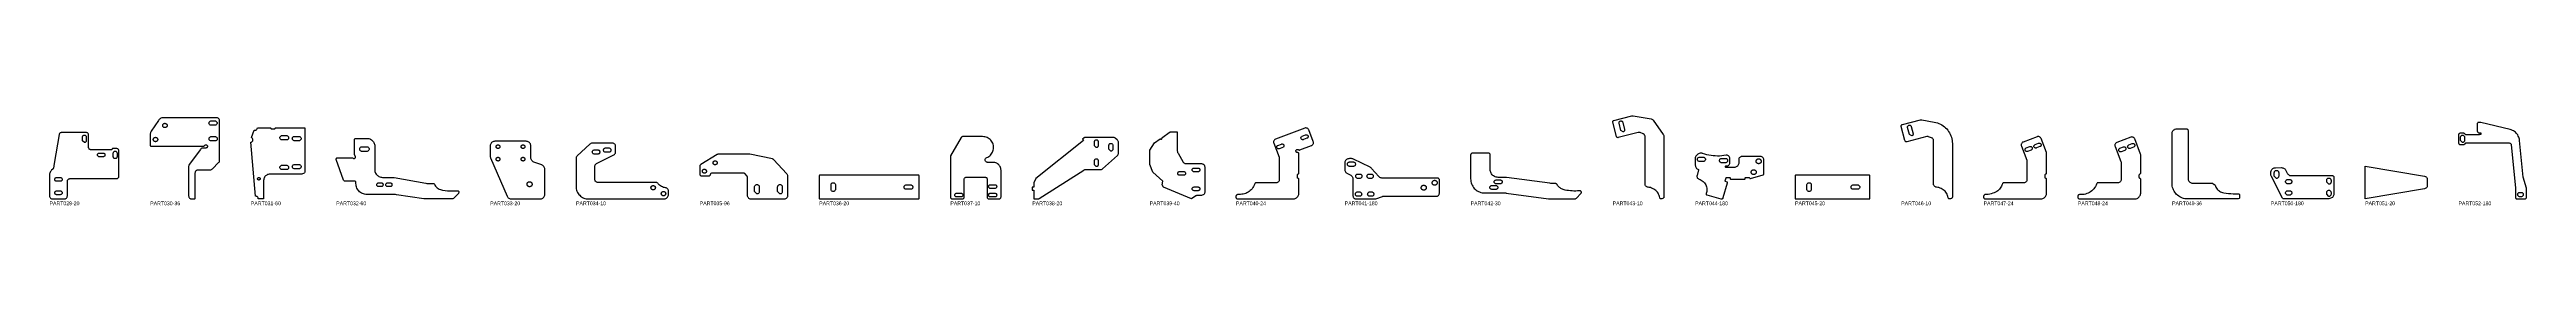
# Model space of a CAD drawing. Header units: millimetres. Extents: x 0 to 7985, y -20 to 1906.
# Drawn here: x 0 to 7920, y 1357 to 1644 of the extents above; entities that cross this region are included whole.
import ezdxf

# ---------------------------------------------------------------- set-up
doc = ezdxf.new("R2010")
doc.units = ezdxf.units.MM
for name, color, linetype in [('LABEL', 7, 'Continuous'), ('PART029-20', 7, 'Continuous'), ('PART030-36', 7, 'Continuous'), ('PART031-60', 7, 'Continuous'), ('PART032-60', 7, 'Continuous'), ('PART033-20', 7, 'Continuous'), ('PART034-10', 7, 'Continuous'), ('PART035-96', 7, 'Continuous'), ('PART036-20', 7, 'Continuous'), ('PART037-10', 7, 'Continuous'), ('PART038-20', 7, 'Continuous'), ('PART039-40', 7, 'Continuous'), ('PART040-24', 7, 'Continuous'), ('PART041-180', 7, 'Continuous'), ('PART042-30', 7, 'Continuous'), ('PART043-10', 7, 'Continuous'), ('PART044-180', 7, 'Continuous'), ('PART045-20', 7, 'Continuous'), ('PART046-10', 7, 'Continuous'), ('PART047-24', 7, 'Continuous'), ('PART048-24', 7, 'Continuous'), ('PART049-36', 7, 'Continuous'), ('PART050-180', 7, 'Continuous'), ('PART051-20', 7, 'Continuous'), ('PART052-180', 7, 'Continuous')]:
    doc.layers.add(name, color=color, linetype=linetype)

msp = doc.modelspace()

# ---------------------------------------------------------------- linework, layer by layer
at = {"layer": 'PART029-20'}
for points in [[(221.8346, 1530.8869), (221.6808, 1532.4476), (221.2256, 1533.9483), (220.4863, 1535.3314), (219.4914, 1536.5437), (218.2791, 1537.5386), (216.896, 1538.2779), (215.3953, 1538.7331), (213.8346, 1538.8869), (201.8584, 1538.8869), (201.093, 1538.7346), (200.4441, 1538.3011), (200.0106, 1537.6522), (199.8584, 1536.8869), (199.7061, 1536.1215), (199.2726, 1535.4726), (198.6237, 1535.0391), (197.8584, 1534.8869), (132.8346, 1534.8869), (131.2738, 1535.0406), (129.7731, 1535.4958), (128.39, 1536.2351), (127.1777, 1537.23), (126.1828, 1538.4423), (125.4435, 1539.8254), (124.9883, 1541.3261), (124.8346, 1542.8869), (124.8346, 1582.3869), (124.6809, 1583.9476), (124.2256, 1585.4483), (123.4863, 1586.8314), (122.4914, 1588.0437), (121.2791, 1589.0386), (119.896, 1589.7779), (118.3953, 1590.2331), (116.8346, 1590.3868), (38.7377, 1590.3869), (37.1468, 1590.2271), (35.6194, 1589.7541), (34.2166, 1588.9869), (32.9944, 1587.956), (32.0016, 1586.7026), (31.2779, 1585.2769), (30.8522, 1583.7357), (15.0591, 1491.4094), (14.9056, 1490.912), (13.6526, 1483.5869), (12.3258, 1475.8301), (12.0112, 1474.7464), (11.4616, 1473.7608), (10.7051, 1472.9236), (6.7692, 1469.4515), (4.7886, 1467.4384), (3.1112, 1465.1664), (1.7707, 1462.6808), (0.7935, 1460.0312), (0.1994, 1457.2703), (0, 1454.4533), (0, 1403.7733), (0, 1387.143), (0.1921, 1385.1921), (0.7612, 1383.3162), (1.6853, 1381.5873), (2.9289, 1380.0719), (4.4443, 1378.8283), (6.1731, 1377.9042), (8.0491, 1377.3351), (10, 1377.143), (33.9027, 1377.143), (47, 1377.143), (48.9509, 1377.3351), (50.8268, 1377.9042), (52.5557, 1378.8283), (54.071, 1380.0719), (55.3147, 1381.5873), (56.2388, 1383.3162), (56.8078, 1385.1921), (57, 1387.143), (57, 1434.3869), (57.1537, 1435.9476), (57.6089, 1437.4483), (58.3482, 1438.8314), (59.3431, 1440.0437), (60.5554, 1441.0386), (61.9385, 1441.7779), (63.4392, 1442.2331), (65, 1442.3869), (213.8346, 1442.3869), (215.3953, 1442.5406), (216.896, 1442.9958), (218.2791, 1443.7351), (219.4914, 1444.73), (220.4863, 1445.9423), (221.2256, 1447.3254), (221.6808, 1448.8261), (221.8346, 1450.3869), (221.8346, 1483.5869), (221.8346, 1491.4094)], [(111.2909, 1557.9306), (105.3346, 1563.8869), (105.3345, 1575.8868), (105.5089, 1577.3227), (106.0218, 1578.6752), (106.8435, 1579.8656), (107.9262, 1580.8248), (109.2069, 1581.4969), (110.6113, 1581.8431), (112.0578, 1581.8431), (113.4622, 1581.4969), (114.7429, 1580.8248), (115.8256, 1579.8656), (116.6473, 1578.6752), (117.1602, 1577.3227), (117.3346, 1575.8868), (117.3346, 1563.8869), (117.1602, 1562.451), (116.6473, 1561.0985), (115.8256, 1559.9081), (114.743, 1558.9489), (113.4622, 1558.2768), (112.0578, 1557.9306)], [(159.3427, 1512.3868), (157.9068, 1512.5612), (156.5543, 1513.0741), (155.3639, 1513.8958), (154.4048, 1514.9785), (153.7326, 1516.2592), (153.3864, 1517.6636), (153.3864, 1519.1101), (153.7326, 1520.5145), (154.4048, 1521.7952), (155.3639, 1522.8779), (156.5543, 1523.6996), (157.9068, 1524.2125), (159.3427, 1524.3868), (171.3427, 1524.3868), (172.7786, 1524.2125), (174.131, 1523.6996), (175.3214, 1522.8779), (176.2806, 1521.7952), (176.9528, 1520.5145), (177.2989, 1519.1101), (177.2989, 1517.6636), (176.9528, 1516.2592), (176.2806, 1514.9785), (175.3214, 1513.8958), (174.131, 1513.0741), (172.7786, 1512.5612), (171.3427, 1512.3868)], [(203.8584, 1524.3868), (204.0327, 1525.8227), (204.5456, 1527.1752), (205.3673, 1528.3656), (206.45, 1529.3247), (207.7307, 1529.9969), (209.1351, 1530.3431), (210.5816, 1530.3431), (211.986, 1529.9969), (213.2667, 1529.3247), (214.3494, 1528.3656), (215.1711, 1527.1752), (215.684, 1525.8227), (215.8583, 1524.3868), (215.8584, 1512.3868), (215.684, 1510.951), (215.1711, 1509.5985), (214.3494, 1508.4081), (213.2667, 1507.4489), (211.986, 1506.7767), (210.5816, 1506.4306), (209.1351, 1506.4306), (207.7307, 1506.7767), (206.45, 1507.4489), (205.3673, 1508.4081), (204.5456, 1509.5985), (204.0327, 1510.951), (203.8583, 1512.3868)], [(22.5, 1433.947), (21.0641, 1434.1213), (19.7116, 1434.6342), (18.5212, 1435.4559), (17.5621, 1436.5386), (16.8899, 1437.8193), (16.5437, 1439.2237), (16.5437, 1440.6702), (16.8899, 1442.0746), (17.5621, 1443.3554), (18.5212, 1444.438), (19.7116, 1445.2597), (21.0641, 1445.7726), (22.5, 1445.947), (34.5, 1445.947), (35.9359, 1445.7726), (37.2883, 1445.2597), (38.4787, 1444.438), (39.4379, 1443.3554), (40.1101, 1442.0746), (40.4562, 1440.6702), (40.4562, 1439.2238), (40.1101, 1437.8193), (39.4379, 1436.5386), (38.4787, 1435.4559), (37.2883, 1434.6342), (35.9359, 1434.1213), (34.5, 1433.947)], [(22.5, 1390.9521), (21.0641, 1391.1265), (19.7116, 1391.6394), (18.5212, 1392.461), (17.5621, 1393.5437), (16.8899, 1394.8245), (16.5437, 1396.2289), (16.5437, 1397.6753), (16.8899, 1399.0797), (17.5621, 1400.3605), (18.5212, 1401.4432), (19.7116, 1402.2648), (21.0641, 1402.7778), (22.5, 1402.9521), (34.5, 1402.9521), (35.9359, 1402.7778), (37.2883, 1402.2648), (38.4787, 1401.4432), (39.4379, 1400.3605), (40.1101, 1399.0797), (40.4562, 1397.6753), (40.4562, 1396.2289), (40.1101, 1394.8245), (39.4379, 1393.5437), (38.4787, 1392.461), (37.2883, 1391.6394), (35.9359, 1391.1265), (34.5, 1390.9521)]]:
    msp.add_lwpolyline(points, close=True, dxfattribs=at)
at = {"layer": 'PART030-36'}
for points in [[(466.1262, 1460.92), (466.3183, 1462.8709), (466.8874, 1464.7468), (467.8115, 1466.4757), (469.0551, 1467.991), (470.5704, 1469.2347), (472.2993, 1470.1587), (474.1752, 1470.7278), (476.1262, 1470.92), (513.8275, 1470.9199), (515.7784, 1471.1121), (517.6543, 1471.6812), (519.3832, 1472.6053), (520.8986, 1473.8489), (540.7642, 1493.7145), (542.0078, 1495.2299), (542.932, 1496.9587), (543.501, 1498.8347), (543.6932, 1500.7856), (543.6932, 1540.9967), (543.6932, 1541.1717), (543.6932, 1548.9943), (543.6932, 1549.1693), (543.6932, 1627.6713), (543.501, 1629.6222), (542.9319, 1631.4981), (542.0079, 1633.227), (540.7642, 1634.7423), (539.2489, 1635.986), (537.52, 1636.9101), (535.6441, 1637.4791), (533.6932, 1637.6713), (364.566, 1637.6713), (361.7672, 1637.4745), (359.0235, 1636.888), (356.3889, 1635.9233), (353.9152, 1634.5994), (351.6511, 1632.9424), (349.6412, 1630.9848), (347.925, 1628.7653), (325.1936, 1594.6683), (324.0069, 1592.6392), (323.0665, 1590.4849), (322.3853, 1588.2351), (321.9728, 1585.9209), (321.8347, 1583.5743), (321.8346, 1549.1943), (321.9815, 1548.2672), (322.4076, 1547.4309), (323.0713, 1546.7672), (323.9076, 1546.3411), (324.8346, 1546.1943), (489.6342, 1546.1943), (491.5873, 1546.3869), (493.4652, 1546.9573), (495.1956, 1547.8834), (495.9421, 1549.0332), (496.9654, 1549.9456), (498.193, 1550.556), (499.538, 1550.8212), (500.9054, 1550.7224), (502.1983, 1550.2667), (503.3255, 1549.4863), (504.207, 1548.4364), (504.7806, 1547.1912), (505.0057, 1545.8389), (504.8663, 1544.475), (504.3724, 1543.1962), (503.5588, 1542.0928), (502.4831, 1541.2428), (501.2215, 1540.7065), (499.863, 1540.5217), (490.4705, 1540.3451), (488.6479, 1540.1426), (486.8929, 1539.6107), (485.2646, 1538.7674), (483.8176, 1537.6408), (482.6007, 1536.269), (446.6781, 1487.3921), (445.8446, 1486.0465), (445.2339, 1484.5862), (444.8612, 1483.0479), (444.7359, 1481.47), (444.7359, 1387.143), (444.9281, 1385.1921), (445.4971, 1383.3161), (446.4212, 1381.5873), (447.6649, 1380.0719), (449.1802, 1378.8283), (450.9091, 1377.9042), (452.785, 1377.3351), (454.7359, 1377.143), (463.1261, 1377.143), (464.0532, 1377.2898), (464.8895, 1377.7159), (465.5532, 1378.3796), (465.9793, 1379.2159), (466.1262, 1380.143)], [(375.8078, 1612.2443), (375.7281, 1611.6388), (375.596, 1611.0426), (375.4123, 1610.4602), (375.1786, 1609.8961), (374.8966, 1609.3544), (374.5685, 1608.8393), (374.1968, 1608.3549), (373.7842, 1607.9046), (373.334, 1607.4921), (372.8495, 1607.1203), (372.3345, 1606.7922), (371.7928, 1606.5102), (371.2286, 1606.2765), (370.6462, 1606.0929), (370.05, 1605.9607), (369.4446, 1605.881), (368.8345, 1605.8544), (368.2244, 1605.881), (367.6189, 1605.9607), (367.0227, 1606.0929), (366.4403, 1606.2765), (365.8761, 1606.5102), (365.3345, 1606.7922), (364.8194, 1607.1203), (364.335, 1607.4921), (363.8847, 1607.9046), (363.4722, 1608.3549), (363.1004, 1608.8393), (362.7723, 1609.3544), (362.4903, 1609.8961), (362.2566, 1610.4602), (362.073, 1611.0426), (361.9408, 1611.6388), (361.8611, 1612.2443), (361.8345, 1612.8544), (361.8611, 1613.4645), (361.9408, 1614.0699), (362.073, 1614.6661), (362.2566, 1615.2485), (362.4903, 1615.8127), (362.7723, 1616.3544), (363.1004, 1616.8694), (363.4722, 1617.3539), (363.8847, 1617.8041), (364.335, 1618.2167), (364.8194, 1618.5884), (365.3345, 1618.9166), (365.8761, 1619.1985), (366.4403, 1619.4322), (367.0227, 1619.6159), (367.6189, 1619.748), (368.2244, 1619.8277), (368.8345, 1619.8544), (369.4446, 1619.8277), (370.05, 1619.748), (370.6462, 1619.6159), (371.2286, 1619.4322), (371.7928, 1619.1985), (372.3345, 1618.9166), (372.8495, 1618.5884), (373.334, 1618.2167), (373.7842, 1617.8041), (374.1968, 1617.3539), (374.5685, 1616.8694), (374.8966, 1616.3544), (375.1786, 1615.8127), (375.4123, 1615.2485), (375.596, 1614.6661), (375.7281, 1614.0699), (375.8078, 1613.4645), (375.8345, 1612.8544)], [(516.7894, 1613.6713), (515.2318, 1613.8468), (513.7523, 1614.3645), (512.425, 1615.1985), (511.3166, 1616.3069), (510.4827, 1617.6341), (509.9649, 1619.1136), (509.7894, 1620.6713), (509.9649, 1622.2289), (510.4827, 1623.7085), (511.3166, 1625.0357), (512.425, 1626.1441), (513.7523, 1626.9781), (515.2318, 1627.4958), (516.7894, 1627.6713), (528.7894, 1627.6713), (530.3471, 1627.4958), (531.8266, 1626.9781), (533.1539, 1626.1441), (534.2623, 1625.0357), (535.0962, 1623.7085), (535.6139, 1622.2289), (535.7894, 1620.6713), (535.6139, 1619.1136), (535.0962, 1617.6341), (534.2623, 1616.3068), (533.1539, 1615.1985), (531.8266, 1614.3645), (530.3471, 1613.8468), (528.7894, 1613.6713)], [(345.8078, 1567.2443), (345.7281, 1566.6389), (345.5959, 1566.0427), (345.4123, 1565.4603), (345.1786, 1564.8961), (344.8966, 1564.3544), (344.5685, 1563.8394), (344.1968, 1563.3549), (343.7842, 1562.9046), (343.334, 1562.4921), (342.8495, 1562.1203), (342.3345, 1561.7922), (341.7928, 1561.5102), (341.2286, 1561.2765), (340.6462, 1561.0929), (340.05, 1560.9607), (339.4446, 1560.881), (338.8345, 1560.8544), (338.2244, 1560.881), (337.6189, 1560.9607), (337.0227, 1561.0929), (336.4403, 1561.2765), (335.8761, 1561.5102), (335.3345, 1561.7922), (334.8194, 1562.1203), (334.3349, 1562.4921), (333.8847, 1562.9046), (333.4721, 1563.3549), (333.1004, 1563.8394), (332.7723, 1564.3544), (332.4903, 1564.8961), (332.2566, 1565.4603), (332.073, 1566.0427), (331.9408, 1566.6389), (331.8611, 1567.2443), (331.8345, 1567.8544), (331.8611, 1568.4645), (331.9408, 1569.0699), (332.073, 1569.6661), (332.2566, 1570.2485), (332.4903, 1570.8127), (332.7723, 1571.3544), (333.1004, 1571.8694), (333.4721, 1572.3539), (333.8847, 1572.8041), (334.3349, 1573.2167), (334.8194, 1573.5885), (335.3345, 1573.9166), (335.8761, 1574.1985), (336.4403, 1574.4322), (337.0227, 1574.6159), (337.6189, 1574.748), (338.2244, 1574.8278), (338.8345, 1574.8544), (339.4446, 1574.8278), (340.05, 1574.748), (340.6462, 1574.6159), (341.2286, 1574.4322), (341.7928, 1574.1985), (342.3345, 1573.9166), (342.8495, 1573.5885), (343.334, 1573.2167), (343.7842, 1572.8041), (344.1968, 1572.3539), (344.5685, 1571.8694), (344.8966, 1571.3544), (345.1786, 1570.8127), (345.4123, 1570.2485), (345.5959, 1569.6661), (345.7281, 1569.0699), (345.8078, 1568.4645), (345.8345, 1567.8544)], [(517.1931, 1563.1943), (515.6355, 1563.3698), (514.156, 1563.8875), (512.8287, 1564.7215), (511.7203, 1565.8299), (510.8864, 1567.1571), (510.3686, 1568.6367), (510.1931, 1570.1943), (510.3686, 1571.7519), (510.8864, 1573.2315), (511.7203, 1574.5587), (512.8287, 1575.6671), (514.156, 1576.5011), (515.6355, 1577.0188), (517.1931, 1577.1943), (529.1931, 1577.1943), (530.7508, 1577.0188), (532.2303, 1576.5011), (533.5576, 1575.6671), (534.666, 1574.5587), (535.4999, 1573.2315), (536.0176, 1571.7519), (536.1931, 1570.1943), (536.0176, 1568.6366), (535.4999, 1567.1571), (534.666, 1565.8299), (533.5576, 1564.7215), (532.2303, 1563.8875), (530.7508, 1563.3698), (529.1931, 1563.1943)]]:
    msp.add_lwpolyline(points, close=True, dxfattribs=at)
at = {"layer": 'PART031-60'}
for points in [[(813.8204, 1459.6267), (806.7493, 1456.6978), (775.7493, 1456.6978), (718.4251, 1456.6978), (715.7655, 1456.697), (714.0445, 1456.6965), (712.3235, 1456.6959), (710.6025, 1456.6954), (704.6026, 1456.6937), (701.9921, 1456.5218), (699.4264, 1456.0106), (696.9494, 1455.169), (694.6034, 1454.0112), (692.4286, 1452.5571), (690.4622, 1450.8316), (688.7378, 1448.8642), (687.285, 1446.6885), (686.1286, 1444.3419), (685.2884, 1441.8643), (684.7788, 1439.2983), (684.6085, 1436.6877), (684.6261, 1377.143), (667.1108, 1378.1132), (667.0278, 1379.7149), (666.6061, 1381.2623), (665.8651, 1382.6847), (664.8385, 1383.917), (663.5735, 1384.9028), (662.1278, 1385.5972), (660.5674, 1385.9682), (658.9639, 1385.9991), (643.6932, 1559.2913), (645.3456, 1559.6272), (646.8812, 1560.3238), (648.2224, 1561.3459), (649.3014, 1562.6417), (650.0636, 1564.1459), (650.4705, 1565.7823), (650.5015, 1567.4683), (650.1551, 1569.1185), (649.4487, 1570.6497), (648.4181, 1571.9844), (647.1154, 1573.0551), (645.6065, 1573.8077), (654.4403, 1598.0082), (655.9911, 1597.6233), (657.5883, 1597.5757), (659.1593, 1597.8675), (660.6328, 1598.4854), (661.942, 1599.4015), (663.0274, 1600.5741), (663.8398, 1601.9501), (664.3423, 1603.4669), (664.512, 1605.0557), (706.9699, 1605.0683), (707.117, 1604.1413), (707.5433, 1603.3051), (708.2072, 1602.6416), (709.0436, 1602.2158), (709.9707, 1602.0692), (710.5595, 1602.0694), (712.2804, 1602.0699), (714.0014, 1602.0704), (715.7223, 1602.0709), (718.382, 1602.0717), (718.9707, 1602.0719), (719.8975, 1602.2189), (720.7336, 1602.6451), (721.3971, 1603.3087), (721.823, 1604.1449), (721.9699, 1605.0717), (816.7493, 1605.0717), (816.7493, 1466.6978), (816.5571, 1464.7469), (815.9881, 1462.8709), (815.064, 1461.1421)], [(743.4425, 1566.3742), (741.8848, 1566.5492), (740.4051, 1567.0665), (739.0776, 1567.9001), (737.9689, 1569.0081), (737.1345, 1570.3351), (736.6164, 1571.8145), (736.4404, 1573.3721), (736.6155, 1574.9298), (737.1327, 1576.4095), (737.9663, 1577.737), (739.0744, 1578.8457), (740.4014, 1579.6801), (741.8807, 1580.1982), (743.4383, 1580.3742), (757.4383, 1580.3783), (758.996, 1580.2033), (760.4757, 1579.686), (761.8032, 1578.8525), (762.912, 1577.7444), (763.7463, 1576.4174), (764.2645, 1574.938), (764.4404, 1573.3804), (764.2654, 1571.8227), (763.7481, 1570.343), (762.9145, 1569.0155), (761.8065, 1567.9068), (760.4795, 1567.0725), (759.0001, 1566.5543), (757.4425, 1566.3783)], [(783.2933, 1563.8172), (781.7356, 1563.9923), (780.2559, 1564.5095), (778.9284, 1565.3431), (777.8197, 1566.4512), (776.9853, 1567.7782), (776.4671, 1569.2575), (776.2912, 1570.8151), (776.4662, 1572.3728), (776.9835, 1573.8525), (777.8171, 1575.18), (778.9251, 1576.2887), (780.2521, 1577.1231), (781.7315, 1577.6413), (783.2891, 1577.8172), (797.2891, 1577.8214), (798.8468, 1577.6463), (800.3265, 1577.1291), (801.654, 1576.2955), (802.7627, 1575.1874), (803.5971, 1573.8604), (804.1152, 1572.381), (804.2912, 1570.8235), (804.1162, 1569.2658), (803.5989, 1567.7861), (802.7653, 1566.4586), (801.6573, 1565.3498), (800.3303, 1564.5155), (798.8509, 1563.9973), (797.2933, 1563.8214)], [(673.337, 1441.5455), (673.2914, 1441.1995), (673.2159, 1440.8588), (673.111, 1440.526), (672.9774, 1440.2036), (672.8163, 1439.8941), (672.6288, 1439.5998), (672.4164, 1439.3229), (672.1806, 1439.0657), (671.9234, 1438.8299), (671.6465, 1438.6175), (671.3522, 1438.43), (671.0427, 1438.2689), (670.7203, 1438.1353), (670.3875, 1438.0304), (670.0468, 1437.9549), (669.7008, 1437.9093), (669.3522, 1437.8941), (669.0036, 1437.9093), (668.6576, 1437.9549), (668.3169, 1438.0304), (667.9841, 1438.1353), (667.6617, 1438.2689), (667.3522, 1438.43), (667.0579, 1438.6175), (666.7811, 1438.8299), (666.5238, 1439.0657), (666.288, 1439.3229), (666.0756, 1439.5998), (665.8881, 1439.8941), (665.727, 1440.2036), (665.5934, 1440.526), (665.4885, 1440.8588), (665.413, 1441.1995), (665.3674, 1441.5455), (665.3522, 1441.8941), (665.3674, 1442.2427), (665.413, 1442.5887), (665.4885, 1442.9294), (665.5934, 1443.2622), (665.727, 1443.5846), (665.8881, 1443.8941), (666.0756, 1444.1884), (666.288, 1444.4652), (666.5238, 1444.7225), (666.7811, 1444.9583), (667.0579, 1445.1707), (667.3522, 1445.3582), (667.6617, 1445.5193), (667.9841, 1445.6529), (668.3169, 1445.7578), (668.6576, 1445.8333), (669.0036, 1445.8789), (669.3522, 1445.8941), (669.7008, 1445.8789), (670.0468, 1445.8333), (670.3875, 1445.7578), (670.7203, 1445.6529), (671.0427, 1445.5193), (671.3522, 1445.3582), (671.6465, 1445.1707), (671.9234, 1444.9583), (672.1806, 1444.7225), (672.4164, 1444.4652), (672.6288, 1444.1884), (672.8163, 1443.8941), (672.9774, 1443.5846), (673.111, 1443.2622), (673.2159, 1442.9294), (673.2914, 1442.5887), (673.337, 1442.2427), (673.3522, 1441.8941)], [(743.4707, 1471.3742), (741.913, 1471.5492), (740.4333, 1472.0665), (739.1058, 1472.9001), (737.9971, 1474.0081), (737.1627, 1475.3351), (736.6446, 1476.8145), (736.4686, 1478.3721), (736.6437, 1479.9298), (737.1609, 1481.4095), (737.9945, 1482.737), (739.1026, 1483.8457), (740.4296, 1484.6801), (741.9089, 1485.1982), (743.4665, 1485.3742), (757.4665, 1485.3783), (759.0242, 1485.2033), (760.5039, 1484.686), (761.8314, 1483.8525), (762.9401, 1482.7444), (763.7745, 1481.4174), (764.2926, 1479.938), (764.4686, 1478.3804), (764.2935, 1476.8227), (763.7763, 1475.343), (762.9427, 1474.0155), (761.8346, 1472.9068), (760.5076, 1472.0725), (759.0282, 1471.5543), (757.4707, 1471.3783)], [(783.32, 1473.8172), (781.7623, 1473.9923), (780.2826, 1474.5095), (778.9551, 1475.3431), (777.8464, 1476.4512), (777.012, 1477.7782), (776.4938, 1479.2575), (776.3179, 1480.8151), (776.4929, 1482.3728), (777.0102, 1483.8525), (777.8438, 1485.18), (778.9518, 1486.2887), (780.2788, 1487.1231), (781.7582, 1487.6413), (783.3158, 1487.8172), (797.3158, 1487.8214), (798.8735, 1487.6463), (800.3532, 1487.1291), (801.6807, 1486.2955), (802.7894, 1485.1874), (803.6238, 1483.8604), (804.1419, 1482.381), (804.3179, 1480.8235), (804.1428, 1479.2658), (803.6256, 1477.7861), (802.792, 1476.4586), (801.6839, 1475.3498), (800.3569, 1474.5155), (798.8776, 1473.9973), (797.32, 1473.8214)]]:
    msp.add_lwpolyline(points, close=True, dxfattribs=at)
at = {"layer": 'PART032-60'}
for points in [[(1304.212, 1403.564), (1305.5335, 1403.4406), (1306.776, 1402.9738), (1307.852, 1402.1965), (1308.6855, 1401.1636), (1308.9777, 1400.4963), (1307.9475, 1395.0324), (1292.987, 1380.072), (1291.4716, 1378.8283), (1289.7428, 1377.9042), (1287.8669, 1377.3352), (1285.916, 1377.143), (1203.0853, 1377.143), (1199.6833, 1377.2718), (1196.3007, 1377.6574), (1109.4084, 1390.9096), (1106.0258, 1391.2952), (1102.6238, 1391.424), (1014.8531, 1391.424), (1011.1946, 1391.6157), (1007.5762, 1392.1888), (1004.0375, 1393.137), (1000.6173, 1394.4499), (997.3531, 1396.1131), (994.2806, 1398.1084), (991.4335, 1400.4139), (988.843, 1403.0044), (986.5375, 1405.8515), (984.5422, 1408.924), (982.879, 1412.1882), (981.5661, 1415.6084), (980.6179, 1419.1471), (980.0448, 1422.7655), (979.8531, 1426.424), (979.8531, 1429.4678), (979.6899, 1430.7346), (979.2111, 1431.9188), (978.4478, 1432.9431), (977.45, 1433.7405), (976.2826, 1434.259), (975.5754, 1434.4153), (974.8531, 1434.4678), (970.4236, 1434.4677), (944.191, 1434.4677), (942.9764, 1434.6566), (941.8765, 1435.2054), (940.9951, 1436.0623), (940.4156, 1437.1463), (916.9656, 1504.1464), (916.7493, 1505.2112), (916.8275, 1506.295), (917.1945, 1507.3178), (917.8233, 1508.204), (918.6674, 1508.8883), (919.6645, 1509.3202), (920.741, 1509.4677), (965.6882, 1509.4677), (967.3574, 1509.2917), (968.9531, 1508.7712), (970.4051, 1507.9293), (970.4143, 1507.9226), (970.4236, 1507.9159), (971.5189, 1507.3163), (972.7287, 1507.0069), (973.9775, 1507.0069), (975.1872, 1507.3163), (976.2826, 1507.9159), (976.8886, 1508.4322), (977.405, 1509.0382), (978.0045, 1510.1336), (978.314, 1511.3434), (978.314, 1512.5921), (978.0045, 1513.8019), (977.405, 1514.8973), (977.3131, 1515.0203), (977.2175, 1515.1405), (976.4405, 1516.2726), (975.8686, 1517.5209), (975.5185, 1518.8487), (975.4007, 1520.2168), (975.4007, 1567.4677), (975.5964, 1568.7038), (976.1646, 1569.8189), (977.0495, 1570.7038), (978.1646, 1571.272), (979.4007, 1571.4677), (1014.8531, 1571.4677), (1017.8665, 1571.2855), (1020.836, 1570.7413), (1023.7182, 1569.8432), (1026.4712, 1568.6042), (1029.0547, 1567.0424), (1031.4312, 1565.1805), (1033.5659, 1563.0458), (1035.4277, 1560.6694), (1036.9895, 1558.0858), (1038.2285, 1555.3329), (1039.1267, 1552.4507), (1039.6708, 1549.4812), (1039.8531, 1546.4678), (1039.8531, 1514.8973), (1039.8531, 1509.0382), (1039.8531, 1471.424), (1040.0354, 1468.4106), (1040.5795, 1465.4411), (1041.4777, 1462.5589), (1042.7167, 1459.8059), (1044.2785, 1457.2224), (1046.1403, 1454.8459), (1048.275, 1452.7112), (1050.6515, 1450.8494), (1053.235, 1449.2876), (1055.988, 1448.0486), (1058.8702, 1447.1505), (1061.8397, 1446.6063), (1064.8531, 1446.424), (1094.4346, 1446.424), (1098.4154, 1446.2476), (1102.3649, 1445.7197), (1203.067, 1427.6908), (1206.1389, 1427.2802), (1209.235, 1427.143), (1226.0394, 1427.143), (1227.4048, 1426.953), (1228.6664, 1426.3973), (1229.7284, 1425.5181), (1230.5098, 1424.3825), (1232.3708, 1421.1133), (1234.5679, 1418.0598), (1237.0763, 1415.2564), (1239.8677, 1412.7348), (1242.9108, 1410.5232), (1246.1711, 1408.6468), (1249.612, 1407.1265), (1253.1946, 1405.9795), (1256.8787, 1405.2188), (1264.7181, 1404.145), (1272.5945, 1403.3892), (1280.495, 1402.9527), (1288.4068, 1402.8363), (1296.3167, 1403.0402)], [(999.3532, 1529.6473), (997.6843, 1529.8353), (996.0991, 1530.39), (994.677, 1531.2835), (993.4894, 1532.471), (992.5959, 1533.8931), (992.0411, 1535.4783), (991.8531, 1537.1472), (992.0411, 1538.8161), (992.5958, 1540.4014), (993.4893, 1541.8234), (994.6769, 1543.011), (996.0989, 1543.9045), (997.6842, 1544.4592), (999.3531, 1544.6473), (1014.3531, 1544.6473), (1016.0174, 1544.4603), (1017.5988, 1543.9086), (1019.0183, 1543.0198), (1020.2051, 1541.8381), (1021.1002, 1540.4225), (1021.6587, 1538.8436), (1021.853, 1537.1801), (1021.6733, 1535.5149), (1021.1285, 1533.9312), (1020.2459, 1532.5078), (1019.0694, 1531.3158), (1017.6578, 1530.4146), (1016.0813, 1529.8491), (1014.4187, 1529.6476)], [(1052.5326, 1416.9678), (1051.0967, 1417.1421), (1049.7442, 1417.655), (1048.5539, 1418.4767), (1047.5947, 1419.5594), (1046.9225, 1420.8401), (1046.5763, 1422.2445), (1046.5763, 1423.691), (1046.9225, 1425.0954), (1047.5947, 1426.3762), (1048.5539, 1427.4588), (1049.7442, 1428.2805), (1051.0967, 1428.7934), (1052.5326, 1428.9678), (1060.5326, 1428.9678), (1061.9685, 1428.7934), (1063.3209, 1428.2805), (1064.5113, 1427.4588), (1065.4705, 1426.3762), (1066.1427, 1425.0954), (1066.4888, 1423.691), (1066.4888, 1422.2445), (1066.1427, 1420.8401), (1065.4705, 1419.5594), (1064.5113, 1418.4767), (1063.3209, 1417.655), (1061.9685, 1417.1421), (1060.5326, 1416.9678)], [(1081.0326, 1416.9678), (1079.5967, 1417.1421), (1078.2443, 1417.655), (1077.0539, 1418.4767), (1076.0947, 1419.5594), (1075.4225, 1420.8401), (1075.0763, 1422.2445), (1075.0763, 1423.691), (1075.4225, 1425.0954), (1076.0947, 1426.3762), (1077.0539, 1427.4588), (1078.2443, 1428.2805), (1079.5967, 1428.7934), (1081.0326, 1428.9678), (1089.0326, 1428.9678), (1090.4685, 1428.7934), (1091.8209, 1428.2805), (1093.0113, 1427.4588), (1093.9705, 1426.3762), (1094.6427, 1425.0954), (1094.9888, 1423.691), (1094.9888, 1422.2445), (1094.6427, 1420.8401), (1093.9705, 1419.5594), (1093.0113, 1418.4767), (1091.8209, 1417.655), (1090.4685, 1417.1421), (1089.0326, 1416.9678)]]:
    msp.add_lwpolyline(points, close=True, dxfattribs=at)
at = {"layer": 'PART033-20'}
for points in [[(1583.4652, 1472.451), (1583.2906, 1474.7329), (1582.7709, 1476.9616), (1581.9183, 1479.0853), (1580.7525, 1481.0547), (1579.3006, 1482.8237), (1577.5966, 1484.3513), (1575.68, 1485.6019), (1573.5955, 1486.5464), (1548.8474, 1495.554), (1546.7628, 1496.4985), (1544.8462, 1497.7491), (1543.1422, 1499.2767), (1541.6904, 1501.0457), (1540.5246, 1503.015), (1539.6719, 1505.1388), (1539.1522, 1507.3675), (1538.9777, 1509.6494), (1538.9777, 1547.143), (1538.793, 1549.4896), (1538.2435, 1551.7783), (1537.3428, 1553.9529), (1536.1129, 1555.9598), (1534.5843, 1557.7496), (1532.7944, 1559.2783), (1530.7875, 1560.5081), (1528.6129, 1561.4089), (1526.3242, 1561.9584), (1523.9777, 1562.143), (1423.9777, 1562.143), (1421.6312, 1561.9584), (1419.3424, 1561.4089), (1417.1678, 1560.5081), (1415.1609, 1559.2783), (1413.3711, 1557.7496), (1411.8424, 1555.9598), (1410.6126, 1553.9529), (1409.7118, 1551.7783), (1409.1623, 1549.4896), (1408.9777, 1547.143), (1408.9777, 1514.6505), (1409.1152, 1512.6236), (1409.5254, 1510.6339), (1410.2007, 1508.7178), (1462.9551, 1386.2104), (1463.961, 1384.2753), (1465.2369, 1382.5066), (1466.7558, 1380.9415), (1468.4855, 1379.6133), (1470.3896, 1378.5499), (1472.4278, 1377.7739), (1474.5569, 1377.3016), (1476.7321, 1377.143), (1568.4652, 1377.143), (1570.8117, 1377.3277), (1573.1004, 1377.8772), (1575.275, 1378.7779), (1577.2819, 1380.0078), (1579.0718, 1381.5364), (1580.6004, 1383.3263), (1581.8303, 1385.3332), (1582.731, 1387.5078), (1583.2805, 1389.7965), (1583.4652, 1392.143)], [(1439.9548, 1544.368), (1439.8865, 1543.8491), (1439.7732, 1543.338), (1439.6158, 1542.8388), (1439.4155, 1542.3552), (1439.1738, 1541.891), (1438.8926, 1541.4495), (1438.5739, 1541.0342), (1438.2203, 1540.6483), (1437.8344, 1540.2947), (1437.4191, 1539.976), (1436.9777, 1539.6948), (1436.5134, 1539.4531), (1436.0298, 1539.2528), (1435.5306, 1539.0954), (1435.0196, 1538.9821), (1434.5006, 1538.9138), (1433.9777, 1538.891), (1433.4547, 1538.9138), (1432.9358, 1538.9821), (1432.4248, 1539.0954), (1431.9255, 1539.2528), (1431.442, 1539.4531), (1430.9777, 1539.6948), (1430.5362, 1539.976), (1430.1209, 1540.2947), (1429.735, 1540.6483), (1429.3814, 1541.0342), (1429.0628, 1541.4495), (1428.7815, 1541.891), (1428.5398, 1542.3552), (1428.3395, 1542.8388), (1428.1821, 1543.338), (1428.0688, 1543.8491), (1428.0005, 1544.368), (1427.9777, 1544.8909), (1428.0005, 1545.4139), (1428.0688, 1545.9328), (1428.1821, 1546.4439), (1428.3395, 1546.9431), (1428.5398, 1547.4267), (1428.7815, 1547.8909), (1429.0628, 1548.3324), (1429.3814, 1548.7477), (1429.735, 1549.1336), (1430.1209, 1549.4872), (1430.5362, 1549.8059), (1430.9777, 1550.0871), (1431.442, 1550.3288), (1431.9255, 1550.5291), (1432.4248, 1550.6865), (1432.9358, 1550.7998), (1433.4547, 1550.8681), (1433.9777, 1550.8909), (1434.5006, 1550.8681), (1435.0196, 1550.7998), (1435.5306, 1550.6865), (1436.0298, 1550.5291), (1436.5134, 1550.3288), (1436.9777, 1550.0871), (1437.4191, 1549.8059), (1437.8344, 1549.4872), (1438.2203, 1549.1336), (1438.5739, 1548.7477), (1438.8926, 1548.3324), (1439.1738, 1547.8909), (1439.4155, 1547.4267), (1439.6158, 1546.9431), (1439.7732, 1546.4439), (1439.8865, 1545.9328), (1439.9548, 1545.4139), (1439.9777, 1544.8909)], [(1439.9548, 1504.368), (1439.8865, 1503.8491), (1439.7732, 1503.338), (1439.6158, 1502.8388), (1439.4155, 1502.3553), (1439.1738, 1501.891), (1438.8926, 1501.4495), (1438.5739, 1501.0342), (1438.2203, 1500.6483), (1437.8344, 1500.2947), (1437.4191, 1499.9761), (1436.9777, 1499.6948), (1436.5134, 1499.4531), (1436.0298, 1499.2528), (1435.5306, 1499.0954), (1435.0196, 1498.9821), (1434.5006, 1498.9138), (1433.9777, 1498.891), (1433.4547, 1498.9138), (1432.9358, 1498.9821), (1432.4248, 1499.0954), (1431.9255, 1499.2528), (1431.442, 1499.4531), (1430.9777, 1499.6948), (1430.5362, 1499.9761), (1430.1209, 1500.2947), (1429.735, 1500.6483), (1429.3814, 1501.0342), (1429.0628, 1501.4495), (1428.7815, 1501.891), (1428.5398, 1502.3553), (1428.3395, 1502.8388), (1428.1821, 1503.338), (1428.0688, 1503.8491), (1428.0005, 1504.368), (1427.9777, 1504.891), (1428.0005, 1505.4139), (1428.0688, 1505.9329), (1428.1821, 1506.4439), (1428.3395, 1506.9431), (1428.5398, 1507.4267), (1428.7815, 1507.891), (1429.0628, 1508.3324), (1429.3814, 1508.7477), (1429.735, 1509.1336), (1430.1209, 1509.4872), (1430.5362, 1509.8059), (1430.9777, 1510.0871), (1431.442, 1510.3288), (1431.9255, 1510.5291), (1432.4248, 1510.6865), (1432.9358, 1510.7998), (1433.4547, 1510.8681), (1433.9777, 1510.891), (1434.5006, 1510.8681), (1435.0196, 1510.7998), (1435.5306, 1510.6865), (1436.0298, 1510.5291), (1436.5134, 1510.3288), (1436.9777, 1510.0871), (1437.4191, 1509.8059), (1437.8344, 1509.4872), (1438.2203, 1509.1336), (1438.5739, 1508.7477), (1438.8926, 1508.3324), (1439.1738, 1507.891), (1439.4155, 1507.4267), (1439.6158, 1506.9431), (1439.7732, 1506.4439), (1439.8865, 1505.9329), (1439.9548, 1505.4139), (1439.9777, 1504.891)], [(1519.9548, 1544.368), (1519.8865, 1543.8491), (1519.7732, 1543.338), (1519.6158, 1542.8388), (1519.4155, 1542.3552), (1519.1738, 1541.8909), (1518.8926, 1541.4495), (1518.5739, 1541.0342), (1518.2203, 1540.6483), (1517.8344, 1540.2947), (1517.4191, 1539.976), (1516.9777, 1539.6948), (1516.5134, 1539.4531), (1516.0298, 1539.2528), (1515.5306, 1539.0954), (1515.0196, 1538.9821), (1514.5006, 1538.9138), (1513.9777, 1538.8909), (1513.4547, 1538.9138), (1512.9358, 1538.9821), (1512.4248, 1539.0954), (1511.9255, 1539.2528), (1511.442, 1539.4531), (1510.9777, 1539.6948), (1510.5362, 1539.976), (1510.1209, 1540.2947), (1509.735, 1540.6483), (1509.3814, 1541.0342), (1509.0628, 1541.4495), (1508.7815, 1541.8909), (1508.5398, 1542.3552), (1508.3395, 1542.8388), (1508.1821, 1543.338), (1508.0688, 1543.8491), (1508.0005, 1544.368), (1507.9777, 1544.8909), (1508.0005, 1545.4139), (1508.0688, 1545.9328), (1508.1821, 1546.4439), (1508.3395, 1546.9431), (1508.5398, 1547.4267), (1508.7815, 1547.8909), (1509.0628, 1548.3324), (1509.3814, 1548.7477), (1509.735, 1549.1336), (1510.1209, 1549.4872), (1510.5362, 1549.8059), (1510.9777, 1550.0871), (1511.442, 1550.3288), (1511.9255, 1550.5291), (1512.4248, 1550.6865), (1512.9358, 1550.7998), (1513.4547, 1550.8681), (1513.9777, 1550.8909), (1514.5006, 1550.8681), (1515.0196, 1550.7998), (1515.5306, 1550.6865), (1516.0298, 1550.5291), (1516.5134, 1550.3288), (1516.9777, 1550.0871), (1517.4191, 1549.8059), (1517.8344, 1549.4872), (1518.2203, 1549.1336), (1518.5739, 1548.7477), (1518.8926, 1548.3324), (1519.1738, 1547.8909), (1519.4155, 1547.4267), (1519.6158, 1546.9431), (1519.7732, 1546.4439), (1519.8865, 1545.9328), (1519.9548, 1545.4139), (1519.9777, 1544.8909)], [(1519.9548, 1504.368), (1519.8865, 1503.8491), (1519.7732, 1503.3381), (1519.6158, 1502.8388), (1519.4155, 1502.3553), (1519.1738, 1501.891), (1518.8926, 1501.4495), (1518.5739, 1501.0342), (1518.2203, 1500.6483), (1517.8344, 1500.2947), (1517.4191, 1499.9761), (1516.9777, 1499.6948), (1516.5134, 1499.4531), (1516.0298, 1499.2528), (1515.5306, 1499.0954), (1515.0196, 1498.9821), (1514.5006, 1498.9138), (1513.9777, 1498.891), (1513.4547, 1498.9138), (1512.9358, 1498.9821), (1512.4248, 1499.0954), (1511.9255, 1499.2528), (1511.442, 1499.4531), (1510.9777, 1499.6948), (1510.5362, 1499.9761), (1510.1209, 1500.2947), (1509.735, 1500.6483), (1509.3814, 1501.0342), (1509.0628, 1501.4495), (1508.7815, 1501.891), (1508.5398, 1502.3553), (1508.3395, 1502.8388), (1508.1821, 1503.3381), (1508.0688, 1503.8491), (1508.0005, 1504.368), (1507.9777, 1504.891), (1508.0005, 1505.4139), (1508.0688, 1505.9329), (1508.1821, 1506.4439), (1508.3395, 1506.9431), (1508.5398, 1507.4267), (1508.7815, 1507.891), (1509.0628, 1508.3324), (1509.3814, 1508.7477), (1509.735, 1509.1336), (1510.1209, 1509.4872), (1510.5362, 1509.8059), (1510.9777, 1510.0871), (1511.442, 1510.3288), (1511.9255, 1510.5291), (1512.4248, 1510.6865), (1512.9358, 1510.7998), (1513.4547, 1510.8681), (1513.9777, 1510.891), (1514.5006, 1510.8681), (1515.0196, 1510.7998), (1515.5306, 1510.6865), (1516.0298, 1510.5291), (1516.5134, 1510.3288), (1516.9777, 1510.0871), (1517.4191, 1509.8059), (1517.8344, 1509.4872), (1518.2203, 1509.1336), (1518.5739, 1508.7477), (1518.8926, 1508.3324), (1519.1738, 1507.891), (1519.4155, 1507.4267), (1519.6158, 1506.9431), (1519.7732, 1506.4439), (1519.8865, 1505.9329), (1519.9548, 1505.4139), (1519.9777, 1504.891)], [(1542.8347, 1423.7113), (1542.7436, 1423.0194), (1542.5926, 1422.338), (1542.3827, 1421.6724), (1542.1156, 1421.0276), (1541.7934, 1420.4085), (1541.4184, 1419.8199), (1540.9935, 1419.2662), (1540.522, 1418.7517), (1540.0075, 1418.2802), (1539.4538, 1417.8553), (1538.8652, 1417.4803), (1538.2461, 1417.1581), (1537.6013, 1416.891), (1536.9357, 1416.6811), (1536.2543, 1416.5301), (1535.5624, 1416.439), (1534.8652, 1416.4085), (1534.1679, 1416.439), (1533.476, 1416.5301), (1532.7946, 1416.6811), (1532.129, 1416.891), (1531.4842, 1417.1581), (1530.8652, 1417.4803), (1530.2766, 1417.8553), (1529.7229, 1418.2802), (1529.2083, 1418.7517), (1528.7368, 1419.2662), (1528.3119, 1419.8199), (1527.937, 1420.4085), (1527.6147, 1421.0276), (1527.3476, 1421.6724), (1527.1378, 1422.338), (1526.9867, 1423.0194), (1526.8956, 1423.7113), (1526.8652, 1424.4085), (1526.8956, 1425.1058), (1526.9867, 1425.7977), (1527.1378, 1426.4791), (1527.3476, 1427.1447), (1527.6147, 1427.7895), (1527.937, 1428.4085), (1528.3119, 1428.9972), (1528.7368, 1429.5509), (1529.2083, 1430.0654), (1529.7229, 1430.5369), (1530.2766, 1430.9618), (1530.8652, 1431.3368), (1531.4842, 1431.659), (1532.129, 1431.9261), (1532.7946, 1432.136), (1533.476, 1432.287), (1534.1679, 1432.3781), (1534.8652, 1432.4085), (1535.5624, 1432.3781), (1536.2543, 1432.287), (1536.9357, 1432.136), (1537.6013, 1431.9261), (1538.2461, 1431.659), (1538.8652, 1431.3368), (1539.4538, 1430.9618), (1540.0075, 1430.5369), (1540.522, 1430.0654), (1540.9935, 1429.5509), (1541.4184, 1428.9972), (1541.7934, 1428.4085), (1542.1156, 1427.7895), (1542.3827, 1427.1447), (1542.5926, 1426.4791), (1542.7436, 1425.7977), (1542.8347, 1425.1058), (1542.8652, 1424.4085)]]:
    msp.add_lwpolyline(points, close=True, dxfattribs=at)
at = {"layer": 'PART034-10'}
for points in [[(1743.4652, 1481.5043), (1743.6311, 1483.318), (1744.1231, 1485.0715), (1744.925, 1486.7067), (1746.0103, 1488.1693), (1747.3427, 1489.4109), (1748.8783, 1490.3902), (1804.7224, 1519.2168), (1806.258, 1520.1961), (1807.5904, 1521.4377), (1808.6756, 1522.9003), (1809.4776, 1524.5355), (1809.9696, 1526.2891), (1810.1354, 1528.1028), (1810.1355, 1546.0067), (1809.9433, 1547.9576), (1809.3743, 1549.8335), (1808.4502, 1551.5624), (1807.2065, 1553.0777), (1805.6912, 1554.3214), (1803.9623, 1555.2455), (1802.0864, 1555.8145), (1800.1355, 1556.0067), (1734.768, 1556.0067), (1732.9088, 1555.8323), (1731.1145, 1555.3154), (1729.4476, 1554.4739), (1727.9662, 1553.3371), (1686.6634, 1515.0132), (1685.5545, 1513.7999), (1684.6592, 1512.4214), (1684.0019, 1510.9148), (1683.6003, 1509.3209), (1683.4652, 1507.6827), (1683.4652, 1417.143), (1683.6578, 1413.2223), (1684.2338, 1409.3394), (1685.1876, 1405.5316), (1686.51, 1401.8357), (1688.1884, 1398.2871), (1690.2064, 1394.9202), (1692.5448, 1391.7673), (1695.1809, 1388.8587), (1698.0895, 1386.2226), (1701.2424, 1383.8842), (1704.6093, 1381.8661), (1708.1579, 1380.1878), (1711.8538, 1378.8654), (1715.6616, 1377.9116), (1719.5445, 1377.3356), (1723.4652, 1377.143), (1964.0079, 1377.143), (1966.3544, 1377.3277), (1968.6431, 1377.8771), (1970.8177, 1378.7779), (1972.8247, 1380.0077), (1974.6145, 1381.5364), (1976.1431, 1383.3262), (1977.373, 1385.3331), (1978.2737, 1387.5077), (1978.8232, 1389.7965), (1979.0079, 1392.143), (1979.0079, 1403.1597), (1978.834, 1405.0167), (1978.3183, 1406.809), (1977.4787, 1408.4744), (1976.3444, 1409.955), (1974.955, 1411.1991), (1973.3587, 1412.1637), (1971.611, 1412.815), (1969.7728, 1413.1304), (1966.3189, 1413.5811), (1962.9324, 1414.3958), (1959.6514, 1415.5653), (1956.5131, 1417.0765), (1953.553, 1418.9123), (1950.8044, 1421.0519), (1948.2985, 1423.4712), (1946.0635, 1426.1428), (1944.82, 1427.5151), (1943.3446, 1428.6346), (1941.6882, 1429.4629), (1939.9074, 1429.9715), (1938.0634, 1430.143), (1753.4652, 1430.143), (1751.5143, 1430.3351), (1749.6384, 1430.9042), (1747.9095, 1431.8283), (1746.3941, 1433.0719), (1745.1505, 1434.5873), (1744.2264, 1436.3162), (1743.6574, 1438.1921), (1743.4652, 1440.143)], [(1742.5355, 1520.8267), (1740.9778, 1521.0022), (1739.4983, 1521.5199), (1738.171, 1522.3538), (1737.0626, 1523.4622), (1736.2287, 1524.7895), (1735.711, 1526.269), (1735.5355, 1527.8267), (1735.711, 1529.3843), (1736.2287, 1530.8638), (1737.0626, 1532.1911), (1738.171, 1533.2995), (1739.4983, 1534.1334), (1740.9778, 1534.6511), (1742.5355, 1534.8266), (1752.5355, 1534.8267), (1754.0931, 1534.6511), (1755.5727, 1534.1334), (1756.8999, 1533.2995), (1758.0083, 1532.1911), (1758.8423, 1530.8638), (1759.36, 1529.3843), (1759.5355, 1527.8266), (1759.36, 1526.269), (1758.8423, 1524.7895), (1758.0083, 1523.4622), (1756.8999, 1522.3538), (1755.5727, 1521.5199), (1754.0931, 1521.0022), (1752.5355, 1520.8266)], [(1778.1355, 1527.0067), (1776.5778, 1527.1822), (1775.0983, 1527.6999), (1773.771, 1528.5338), (1772.6626, 1529.6422), (1771.8287, 1530.9695), (1771.311, 1532.449), (1771.1355, 1534.0067), (1771.311, 1535.5643), (1771.8287, 1537.0438), (1772.6626, 1538.3711), (1773.771, 1539.4795), (1775.0983, 1540.3134), (1776.5778, 1540.8311), (1778.1355, 1541.0066), (1788.1355, 1541.0067), (1789.6931, 1540.8311), (1791.1727, 1540.3134), (1792.4999, 1539.4795), (1793.6083, 1538.3711), (1794.4423, 1537.0438), (1794.96, 1535.5643), (1795.1355, 1534.0066), (1794.96, 1532.449), (1794.4423, 1530.9695), (1793.6083, 1529.6422), (1792.4999, 1528.5338), (1791.1727, 1527.6999), (1789.6931, 1527.1822), (1788.1355, 1527.0066)], [(1937.0318, 1412.5329), (1936.9521, 1411.9275), (1936.8199, 1411.3313), (1936.6363, 1410.7489), (1936.4026, 1410.1847), (1936.1206, 1409.643), (1935.7925, 1409.128), (1935.4207, 1408.6435), (1935.0081, 1408.1933), (1934.5579, 1407.7807), (1934.0734, 1407.4089), (1933.5584, 1407.0808), (1933.0167, 1406.7988), (1932.4525, 1406.5651), (1931.8701, 1406.3815), (1931.2739, 1406.2493), (1930.6685, 1406.1696), (1930.0584, 1406.143), (1929.4483, 1406.1696), (1928.8429, 1406.2493), (1928.2467, 1406.3815), (1927.6643, 1406.5651), (1927.1001, 1406.7988), (1926.5584, 1407.0808), (1926.0434, 1407.4089), (1925.5589, 1407.7807), (1925.1087, 1408.1933), (1924.6961, 1408.6435), (1924.3243, 1409.128), (1923.9962, 1409.643), (1923.7142, 1410.1847), (1923.4806, 1410.7489), (1923.2969, 1411.3313), (1923.1647, 1411.9275), (1923.085, 1412.5329), (1923.0584, 1413.143), (1923.085, 1413.7531), (1923.1647, 1414.3585), (1923.2969, 1414.9547), (1923.4806, 1415.5371), (1923.7142, 1416.1013), (1923.9962, 1416.643), (1924.3243, 1417.158), (1924.6961, 1417.6425), (1925.1087, 1418.0927), (1925.5589, 1418.5053), (1926.0434, 1418.8771), (1926.5584, 1419.2052), (1927.1001, 1419.4872), (1927.6643, 1419.7208), (1928.2467, 1419.9045), (1928.8429, 1420.0367), (1929.4483, 1420.1164), (1930.0584, 1420.143), (1930.6685, 1420.1164), (1931.2739, 1420.0367), (1931.8701, 1419.9045), (1932.4525, 1419.7208), (1933.0167, 1419.4872), (1933.5584, 1419.2052), (1934.0734, 1418.8771), (1934.5579, 1418.5053), (1935.0081, 1418.0927), (1935.4207, 1417.6425), (1935.7925, 1417.158), (1936.1206, 1416.643), (1936.4026, 1416.1013), (1936.6363, 1415.5371), (1936.8199, 1414.9547), (1936.9521, 1414.3585), (1937.0318, 1413.7531), (1937.0584, 1413.143)], [(1970.0656, 1393.6104), (1969.9859, 1393.005), (1969.8538, 1392.4088), (1969.6701, 1391.8264), (1969.4364, 1391.2622), (1969.1545, 1390.7205), (1968.8264, 1390.2055), (1968.4546, 1389.721), (1968.042, 1389.2708), (1967.5918, 1388.8582), (1967.1073, 1388.4865), (1966.5923, 1388.1584), (1966.0506, 1387.8764), (1965.4864, 1387.6427), (1964.904, 1387.4591), (1964.3078, 1387.3269), (1963.7024, 1387.2472), (1963.0923, 1387.2205), (1962.4822, 1387.2472), (1961.8767, 1387.3269), (1961.2806, 1387.4591), (1960.6981, 1387.6427), (1960.134, 1387.8764), (1959.5923, 1388.1584), (1959.0773, 1388.4865), (1958.5928, 1388.8582), (1958.1425, 1389.2708), (1957.73, 1389.721), (1957.3582, 1390.2055), (1957.0301, 1390.7205), (1956.7481, 1391.2622), (1956.5144, 1391.8264), (1956.3308, 1392.4088), (1956.1986, 1393.005), (1956.1189, 1393.6104), (1956.0923, 1394.2205), (1956.1189, 1394.8306), (1956.1986, 1395.4361), (1956.3308, 1396.0323), (1956.5144, 1396.6147), (1956.7481, 1397.1789), (1957.0301, 1397.7205), (1957.3582, 1398.2356), (1957.73, 1398.72), (1958.1425, 1399.1703), (1958.5928, 1399.5828), (1959.0773, 1399.9546), (1959.5923, 1400.2827), (1960.134, 1400.5647), (1960.6981, 1400.7984), (1961.2806, 1400.982), (1961.8767, 1401.1142), (1962.4822, 1401.1939), (1963.0923, 1401.2205), (1963.7024, 1401.1939), (1964.3078, 1401.1142), (1964.904, 1400.982), (1965.4864, 1400.7984), (1966.0506, 1400.5647), (1966.5923, 1400.2827), (1967.1073, 1399.9546), (1967.5918, 1399.5828), (1968.042, 1399.1703), (1968.4546, 1398.72), (1968.8264, 1398.2356), (1969.1545, 1397.7205), (1969.4364, 1397.1789), (1969.6701, 1396.6147), (1969.8538, 1396.0323), (1969.9859, 1395.4361), (1970.0656, 1394.8306), (1970.0923, 1394.2205)]]:
    msp.add_lwpolyline(points, close=True, dxfattribs=at)
at = {"layer": 'PART035-96'}
for points in [[(2079.0079, 1457.3958), (2079.1671, 1455.9828), (2079.6368, 1454.6407), (2080.3933, 1453.4367), (2081.3988, 1452.4312), (2082.6028, 1451.6747), (2083.9449, 1451.205), (2085.3579, 1451.0458), (2107.5343, 1451.0458), (2108.9867, 1451.2142), (2110.3622, 1451.7103), (2111.5877, 1452.5079), (2112.5983, 1453.5647), (2113.3404, 1454.8246), (2113.7746, 1456.2208), (2114.2088, 1457.6171), (2114.9509, 1458.877), (2115.9615, 1459.9337), (2117.187, 1460.7313), (2118.5625, 1461.2275), (2120.015, 1461.3958), (2218.3201, 1461.3597), (2219.4976, 1461.0641), (2220.5869, 1460.5279), (2221.5395, 1459.7751), (2222.3128, 1458.8392), (2229.28, 1450.6796), (2230.1091, 1449.4386), (2230.6256, 1448.0384), (2230.801, 1446.5562), (2230.801, 1389.843), (2230.9939, 1387.6376), (2231.5669, 1385.4993), (2232.5024, 1383.493), (2233.7722, 1381.6796), (2235.3376, 1380.1142), (2237.151, 1378.8444), (2239.1573, 1377.9089), (2241.2956, 1377.3359), (2243.501, 1377.143), (2348.276, 1377.143), (2350.4813, 1377.3359), (2352.6196, 1377.9089), (2354.626, 1378.8444), (2356.4394, 1380.1142), (2358.0047, 1381.6796), (2359.2745, 1383.493), (2360.2101, 1385.4993), (2360.783, 1387.6376), (2360.976, 1389.843), (2360.976, 1448.8618), (2360.834, 1450.7552), (2360.4114, 1452.6062), (2359.7176, 1454.3736), (2358.768, 1456.0177), (2357.5839, 1457.5019), (2314.5774, 1503.833), (2313.5947, 1504.6941), (2312.4565, 1505.3358), (2311.2112, 1505.731), (2239.6476, 1520.5526), (2239.0071, 1520.6514), (2238.3598, 1520.6845), (2138.2772, 1520.6845), (2137.131, 1520.5802), (2136.0224, 1520.2707), (2134.9879, 1519.7662), (2082.0686, 1487.7187), (2081.0306, 1486.9342), (2080.1742, 1485.9547), (2079.5355, 1484.8212), (2079.1412, 1483.5813), (2079.0079, 1482.287)], [(2100.3895, 1465.6472), (2100.3155, 1465.085), (2100.1928, 1464.5314), (2100.0223, 1463.9906), (2099.8053, 1463.4667), (2099.5434, 1462.9637), (2099.2388, 1462.4854), (2098.8936, 1462.0356), (2098.5105, 1461.6175), (2098.0924, 1461.2344), (2097.6425, 1460.8892), (2097.1643, 1460.5845), (2096.6613, 1460.3227), (2096.1374, 1460.1057), (2095.5966, 1459.9352), (2095.043, 1459.8124), (2094.4808, 1459.7384), (2093.9143, 1459.7137), (2093.3478, 1459.7384), (2092.7856, 1459.8124), (2092.2319, 1459.9352), (2091.6911, 1460.1057), (2091.1673, 1460.3227), (2090.6643, 1460.5845), (2090.186, 1460.8892), (2089.7362, 1461.2344), (2089.3181, 1461.6175), (2088.935, 1462.0356), (2088.5898, 1462.4854), (2088.2851, 1462.9637), (2088.0233, 1463.4667), (2087.8063, 1463.9906), (2087.6358, 1464.5314), (2087.513, 1465.085), (2087.439, 1465.6472), (2087.4143, 1466.2137), (2087.439, 1466.7802), (2087.513, 1467.3424), (2087.6358, 1467.896), (2087.8063, 1468.4368), (2088.0233, 1468.9607), (2088.2851, 1469.4637), (2088.5898, 1469.9419), (2088.935, 1470.3918), (2089.3181, 1470.8099), (2089.7362, 1471.193), (2090.186, 1471.5382), (2090.6643, 1471.8429), (2091.1673, 1472.1047), (2091.6911, 1472.3217), (2092.2319, 1472.4922), (2092.7856, 1472.6149), (2093.3478, 1472.689), (2093.9143, 1472.7137), (2094.4808, 1472.689), (2095.043, 1472.6149), (2095.5966, 1472.4922), (2096.1374, 1472.3217), (2096.6613, 1472.1047), (2097.1643, 1471.8429), (2097.6425, 1471.5382), (2098.0924, 1471.193), (2098.5105, 1470.8099), (2098.8936, 1470.3918), (2099.2388, 1469.9419), (2099.5434, 1469.4637), (2099.8053, 1468.9607), (2100.0223, 1468.4368), (2100.1928, 1467.896), (2100.3155, 1467.3424), (2100.3895, 1466.7802), (2100.4143, 1466.2137)], [(2134.6896, 1492.5656), (2134.6156, 1492.0034), (2134.4928, 1491.4498), (2134.3223, 1490.909), (2134.1053, 1490.3851), (2133.8435, 1489.8821), (2133.5388, 1489.4039), (2133.1936, 1488.954), (2132.8105, 1488.5359), (2132.3924, 1488.1528), (2131.9426, 1487.8076), (2131.4643, 1487.5029), (2130.9613, 1487.2411), (2130.4375, 1487.0241), (2129.8966, 1486.8536), (2129.343, 1486.7309), (2128.7808, 1486.6568), (2128.2143, 1486.6321), (2127.6478, 1486.6568), (2127.0856, 1486.7309), (2126.532, 1486.8536), (2125.9912, 1487.0241), (2125.4673, 1487.2411), (2124.9643, 1487.5029), (2124.4861, 1487.8076), (2124.0362, 1488.1528), (2123.6181, 1488.5359), (2123.235, 1488.954), (2122.8898, 1489.4039), (2122.5852, 1489.8821), (2122.3233, 1490.3851), (2122.1063, 1490.909), (2121.9358, 1491.4498), (2121.8131, 1492.0034), (2121.7391, 1492.5656), (2121.7143, 1493.1321), (2121.7391, 1493.6986), (2121.8131, 1494.2608), (2121.9358, 1494.8144), (2122.1063, 1495.3552), (2122.3233, 1495.8791), (2122.5852, 1496.3821), (2122.8898, 1496.8603), (2123.235, 1497.3102), (2123.6181, 1497.7283), (2124.0362, 1498.1114), (2124.4861, 1498.4566), (2124.9643, 1498.7613), (2125.4673, 1499.0231), (2125.9912, 1499.2401), (2126.532, 1499.4106), (2127.0856, 1499.5334), (2127.6478, 1499.6074), (2128.2143, 1499.6321), (2128.7808, 1499.6074), (2129.343, 1499.5334), (2129.8966, 1499.4106), (2130.4375, 1499.2401), (2130.9613, 1499.0231), (2131.4643, 1498.7613), (2131.9426, 1498.4566), (2132.3924, 1498.1114), (2132.8105, 1497.7283), (2133.1936, 1497.3102), (2133.5388, 1496.8603), (2133.8435, 1496.3821), (2134.1053, 1495.8791), (2134.3223, 1495.3552), (2134.4928, 1494.8144), (2134.6156, 1494.2608), (2134.6896, 1493.6986), (2134.7143, 1493.1321)], [(2261.9159, 1393.3849), (2254.4159, 1400.8849), (2254.4159, 1415.885), (2254.604, 1417.5539), (2255.1587, 1419.1391), (2256.0522, 1420.5611), (2257.2398, 1421.7487), (2258.6618, 1422.6422), (2260.247, 1423.1969), (2261.9159, 1423.385), (2263.5849, 1423.1969), (2265.1701, 1422.6422), (2266.5921, 1421.7487), (2267.7797, 1420.5611), (2268.6732, 1419.1391), (2269.2279, 1417.5539), (2269.4159, 1415.885), (2269.4159, 1400.8849), (2269.2279, 1399.216), (2268.6732, 1397.6308), (2267.7797, 1396.2088), (2266.5921, 1395.0212), (2265.1701, 1394.1277), (2263.5849, 1393.573)], [(2335.576, 1393.3849), (2328.076, 1400.8849), (2328.076, 1415.885), (2328.264, 1417.5539), (2328.8187, 1419.1391), (2329.7122, 1420.5611), (2330.8998, 1421.7487), (2332.3218, 1422.6422), (2333.9071, 1423.1969), (2335.576, 1423.385), (2337.2449, 1423.1969), (2338.8301, 1422.6422), (2340.2521, 1421.7487), (2341.4397, 1420.5611), (2342.3332, 1419.1391), (2342.8879, 1417.5539), (2343.076, 1415.885), (2343.0759, 1400.8849), (2342.8879, 1399.216), (2342.3332, 1397.6308), (2341.4397, 1396.2088), (2340.2521, 1395.0212), (2338.8301, 1394.1277), (2337.2449, 1393.573)]]:
    msp.add_lwpolyline(points, close=True, dxfattribs=at)
at = {"layer": 'PART036-20'}
for points in [[(2460.976, 1379.143), (2461.1283, 1378.3776), (2461.5618, 1377.7288), (2462.2107, 1377.2952), (2462.976, 1377.143), (2778.3761, 1377.143), (2779.1414, 1377.2952), (2779.7903, 1377.7288), (2780.2238, 1378.3776), (2780.376, 1379.143), (2780.3761, 1451.143), (2780.2238, 1451.9084), (2779.7903, 1452.5572), (2779.1414, 1452.9908), (2778.3761, 1453.143), (2462.976, 1453.143), (2462.2107, 1452.9908), (2461.5618, 1452.5572), (2461.1283, 1451.9084), (2460.9761, 1451.143)], [(2512.976, 1408.143), (2512.8005, 1406.5854), (2512.2828, 1405.1058), (2511.4489, 1403.7786), (2510.3405, 1402.6702), (2509.0132, 1401.8362), (2507.5337, 1401.3185), (2505.976, 1401.143), (2504.4184, 1401.3185), (2502.9389, 1401.8362), (2501.6116, 1402.6702), (2500.5032, 1403.7786), (2499.6693, 1405.1058), (2499.1515, 1406.5854), (2498.976, 1408.143), (2498.9761, 1422.143), (2499.1516, 1423.7007), (2499.6693, 1425.1802), (2500.5032, 1426.5074), (2501.6116, 1427.6158), (2502.9389, 1428.4498), (2504.4184, 1428.9675), (2505.9761, 1429.143), (2507.5337, 1428.9675), (2509.0132, 1428.4498), (2510.3405, 1427.6158), (2511.4489, 1426.5074), (2512.2828, 1425.1802), (2512.8005, 1423.7007), (2512.976, 1422.143)], [(2739.376, 1408.143), (2737.8184, 1408.3185), (2736.3388, 1408.8362), (2735.0116, 1409.6702), (2733.9032, 1410.7786), (2733.0693, 1412.1058), (2732.5515, 1413.5854), (2732.376, 1415.143), (2732.5515, 1416.7007), (2733.0693, 1418.1802), (2733.9032, 1419.5074), (2735.0116, 1420.6158), (2736.3388, 1421.4498), (2737.8184, 1421.9675), (2739.376, 1422.143), (2753.376, 1422.143), (2754.9337, 1421.9675), (2756.4132, 1421.4498), (2757.7405, 1420.6158), (2758.8489, 1419.5074), (2759.6828, 1418.1802), (2760.2005, 1416.7007), (2760.376, 1415.143), (2760.2005, 1413.5854), (2759.6828, 1412.1058), (2758.8489, 1410.7786), (2757.7405, 1409.6702), (2756.4132, 1408.8362), (2754.9337, 1408.3185), (2753.376, 1408.143)]]:
    msp.add_lwpolyline(points, close=True, dxfattribs=at)
at = {"layer": 'PART037-10'}
for points in [[(3042.3012, 1469.124), (3042.116, 1472.1856), (3041.5631, 1475.2026), (3040.6506, 1478.131), (3039.3917, 1480.928), (3037.8049, 1483.5529), (3035.9133, 1485.9673), (3033.7445, 1488.1362), (3031.33, 1490.0278), (3028.7051, 1491.6146), (3025.9081, 1492.8734), (3022.9798, 1493.7859), (3019.9628, 1494.3388), (3016.9012, 1494.524), (2999.5207, 1494.524), (2997.8481, 1494.7022), (2996.2505, 1495.2289), (2994.7999, 1496.0805), (2993.5612, 1497.2185), (2992.5902, 1498.5921), (2991.9305, 1500.1394), (2991.6116, 1501.791), (2991.6479, 1503.4727), (2992.0377, 1505.109), (2992.7637, 1506.6264), (2993.793, 1507.9568), (2995.0796, 1509.0403), (2996.5657, 1509.8284), (2999.9223, 1511.3922), (3003.0945, 1513.3024), (3006.0467, 1515.5376), (3008.7457, 1518.0728), (3011.1612, 1520.8794), (3013.2661, 1523.9259), (3015.0367, 1527.1781), (3016.4531, 1530.5995), (3017.4994, 1534.1515), (3018.1639, 1537.7943), (3018.439, 1541.487), (3018.3218, 1545.1881), (3017.8135, 1548.856), (3016.9198, 1552.4495), (3015.6507, 1555.9282), (3014.0206, 1559.253), (3012.0477, 1562.3866), (3009.7542, 1565.2938), (3007.1659, 1567.9419), (3004.3119, 1570.3012), (3001.2241, 1572.3451), (2997.9374, 1574.0507), (2994.4886, 1575.3988), (2990.9164, 1576.3743), (2987.2611, 1576.9663), (2983.5637, 1577.168), (2949.978, 1577.168), (2943.2126, 1577.168), (2919.1424, 1577.168), (2917.8317, 1576.7674), (2916.6344, 1576.1004), (2915.6039, 1575.1967), (2914.7863, 1574.0967), (2881.2269, 1515.9701), (2880.7591, 1514.9669), (2880.4726, 1513.8977), (2880.3761, 1512.7951), (2880.3761, 1383.493), (2880.5353, 1382.08), (2881.005, 1380.7378), (2881.7615, 1379.5338), (2882.767, 1378.5284), (2883.971, 1377.7718), (2885.3131, 1377.3022), (2886.7261, 1377.143), (2918.4761, 1377.143), (2919.8891, 1377.3022), (2921.2313, 1377.7718), (2922.4353, 1378.5284), (2923.4408, 1379.5338), (2924.1973, 1380.7378), (2924.6669, 1382.08), (2924.8261, 1383.493), (2924.8261, 1440.643), (2924.9853, 1442.056), (2925.455, 1443.3982), (2926.2115, 1444.6022), (2927.217, 1445.6076), (2928.421, 1446.3641), (2929.7631, 1446.8338), (2931.1761, 1446.993), (2991.5012, 1446.993), (2992.9142, 1446.8338), (2994.2563, 1446.3641), (2995.4603, 1445.6076), (2996.4658, 1444.6021), (2997.2223, 1443.3981), (2997.6919, 1442.056), (2997.8512, 1440.643), (2997.8512, 1383.493), (2998.0104, 1382.08), (2998.48, 1380.7378), (2999.2365, 1379.5338), (3000.242, 1378.5284), (3001.446, 1377.7718), (3002.7881, 1377.3022), (3004.2012, 1377.143), (3035.9512, 1377.143), (3037.3642, 1377.3022), (3038.7063, 1377.7718), (3039.9103, 1378.5284), (3040.9158, 1379.5338), (3041.6723, 1380.7378), (3042.1419, 1382.08), (3042.3012, 1383.493)], [(2900.2199, 1383.843), (2898.784, 1384.0173), (2897.4316, 1384.5302), (2896.2412, 1385.3519), (2895.282, 1386.4346), (2894.6098, 1387.7154), (2894.2636, 1389.1198), (2894.2636, 1390.5662), (2894.6098, 1391.9706), (2895.282, 1393.2514), (2896.2412, 1394.3341), (2897.4316, 1395.1557), (2898.784, 1395.6686), (2900.2199, 1395.843), (2914.2199, 1395.843), (2915.6558, 1395.6686), (2917.0082, 1395.1557), (2918.1986, 1394.3341), (2919.1578, 1393.2514), (2919.83, 1391.9706), (2920.1761, 1390.5662), (2920.1761, 1389.1198), (2919.83, 1387.7154), (2919.1578, 1386.4346), (2918.1986, 1385.3519), (2917.0082, 1384.5303), (2915.6558, 1384.0173), (2914.2199, 1383.843)], [(3008.4574, 1410.8305), (3007.0215, 1411.0048), (3005.669, 1411.5177), (3004.4786, 1412.3394), (3003.5195, 1413.4221), (3002.8473, 1414.7029), (3002.5011, 1416.1073), (3002.5011, 1417.5537), (3002.8473, 1418.9581), (3003.5195, 1420.2389), (3004.4786, 1421.3216), (3005.669, 1422.1432), (3007.0215, 1422.6561), (3008.4574, 1422.8305), (3022.4574, 1422.8305), (3023.8933, 1422.6561), (3025.2457, 1422.1432), (3026.4361, 1421.3216), (3027.3953, 1420.2389), (3028.0675, 1418.9581), (3028.4137, 1417.5537), (3028.4137, 1416.1073), (3028.0675, 1414.7029), (3027.3953, 1413.4221), (3026.4361, 1412.3394), (3025.2457, 1411.5178), (3023.8933, 1411.0048), (3022.4574, 1410.8305)], [(3008.4574, 1383.843), (3007.0215, 1384.0173), (3005.669, 1384.5302), (3004.4786, 1385.3519), (3003.5195, 1386.4346), (3002.8473, 1387.7154), (3002.5011, 1389.1198), (3002.5011, 1390.5662), (3002.8473, 1391.9706), (3003.5195, 1393.2514), (3004.4786, 1394.3341), (3005.669, 1395.1557), (3007.0215, 1395.6686), (3008.4574, 1395.843), (3022.4574, 1395.843), (3023.8933, 1395.6686), (3025.2457, 1395.1557), (3026.4361, 1394.3341), (3027.3953, 1393.2514), (3028.0675, 1391.9706), (3028.4137, 1390.5662), (3028.4137, 1389.1198), (3028.0675, 1387.7154), (3027.3953, 1386.4346), (3026.4361, 1385.3519), (3025.2457, 1384.5303), (3023.8933, 1384.0173), (3022.4574, 1383.843)]]:
    msp.add_lwpolyline(points, close=True, dxfattribs=at)
at = {"layer": 'PART038-20'}
for points in [[(3417.6413, 1558.9631), (3417.4833, 1560.7339), (3417.0142, 1562.4488), (3416.2488, 1564.0535), (3415.2113, 1565.4973), (3413.9346, 1566.7346), (3407.1819, 1572.2028), (3405.7749, 1573.1563), (3404.2268, 1573.8577), (3402.5822, 1574.2869), (3400.8887, 1574.4313), (3311.2198, 1574.4313), (3310.1063, 1574.3058), (3309.0488, 1573.9354), (3308.1004, 1573.3389), (3302.7466, 1569.065), (3306.4899, 1564.3759), (3153.5534, 1442.2873), (3147.3013, 1429.2962), (3147.3013, 1415.2543), (3142.3012, 1415.2543), (3142.3012, 1405.2543), (3147.3013, 1405.2543), (3147.3013, 1377.143), (3159.1224, 1377.143), (3161.0097, 1377.3227), (3162.8293, 1377.8554), (3164.5156, 1378.722), (3306.9775, 1469.9617), (3308.6638, 1470.8282), (3310.4833, 1471.3609), (3312.3707, 1471.5407), (3360.2799, 1471.5407), (3362.1022, 1471.7081), (3363.8636, 1472.2049), (3365.5049, 1473.0143), (3366.9712, 1474.1092), (3414.3326, 1516.7537), (3415.4783, 1517.9737), (3416.4044, 1519.3676), (3417.0851, 1520.8965), (3417.5013, 1522.5175), (3417.6414, 1524.1852)], [(3347.0423, 1541.8669), (3341.086, 1547.8232), (3341.086, 1560.8232), (3341.2603, 1562.2591), (3341.7732, 1563.6115), (3342.5949, 1564.8019), (3343.6776, 1565.7611), (3344.9583, 1566.4333), (3346.3627, 1566.7794), (3347.8092, 1566.7794), (3349.2136, 1566.4333), (3350.4944, 1565.7611), (3351.577, 1564.8019), (3352.3987, 1563.6115), (3352.9116, 1562.2591), (3353.086, 1560.8232), (3353.086, 1547.8232), (3352.9116, 1546.3873), (3352.3987, 1545.0348), (3351.5771, 1543.8444), (3350.4944, 1542.8853), (3349.2136, 1542.2131), (3347.8092, 1541.8669)], [(3347.0423, 1480.8451), (3341.086, 1486.8014), (3341.086, 1499.8013), (3341.2603, 1501.2372), (3341.7732, 1502.5897), (3342.5949, 1503.7801), (3343.6776, 1504.7393), (3344.9583, 1505.4114), (3346.3627, 1505.7576), (3347.8092, 1505.7576), (3349.2136, 1505.4114), (3350.4944, 1504.7393), (3351.577, 1503.7801), (3352.3987, 1502.5897), (3352.9116, 1501.2372), (3353.086, 1499.8013), (3353.086, 1486.8014), (3352.9116, 1485.3655), (3352.3987, 1484.013), (3351.5771, 1482.8226), (3350.4944, 1481.8635), (3349.2136, 1481.1913), (3347.8092, 1480.8451)], [(3393.4954, 1530.6615), (3387.5391, 1536.6178), (3387.5391, 1549.6178), (3387.7135, 1551.0537), (3388.2264, 1552.4061), (3389.0481, 1553.5965), (3390.1307, 1554.5557), (3391.4115, 1555.2279), (3392.8159, 1555.574), (3394.2624, 1555.574), (3395.6668, 1555.2279), (3396.9475, 1554.5557), (3398.0302, 1553.5965), (3398.8519, 1552.4061), (3399.3648, 1551.0537), (3399.5391, 1549.6178), (3399.5392, 1536.6178), (3399.3648, 1535.1819), (3398.8519, 1533.8294), (3398.0302, 1532.639), (3396.9475, 1531.6799), (3395.6668, 1531.0077), (3394.2624, 1530.6615)]]:
    msp.add_lwpolyline(points, close=True, dxfattribs=at)
at = {"layer": 'PART039-40'}
for points in [[(3690.6058, 1391.1129), (3683.5348, 1388.184), (3667.9916, 1388.184), (3666.9154, 1388.0668), (3665.8896, 1387.7206), (3664.9623, 1387.1618), (3651.8063, 1377.143), (3561.6686, 1414.6322), (3557.3729, 1422.8059), (3559.6939, 1433.7549), (3528.1174, 1462.9023), (3517.6414, 1487.4708), (3518.5412, 1534.1648), (3533.5065, 1557.4814), (3551.6226, 1570.2838), (3552.3625, 1569.5502), (3553.3086, 1569.114), (3554.3469, 1569.0277), (3555.3521, 1569.3017), (3556.203, 1569.903), (3556.7969, 1570.7591), (3557.0622, 1571.7666), (3556.9669, 1572.8041), (3556.5225, 1573.7465), (3583.5942, 1592.8776), (3584.027, 1593.0151), (3605.5766, 1593.0151), (3605.5766, 1534.3741), (3605.7478, 1531.7636), (3606.2581, 1529.1977), (3607.0991, 1526.7204), (3608.2562, 1524.3741), (3624.918, 1495.515), (3625.9178, 1494.0871), (3627.1504, 1492.8545), (3628.5782, 1491.8547), (3630.158, 1491.118), (3631.8417, 1490.6669), (3633.5782, 1490.515), (3683.5348, 1490.515), (3685.4857, 1490.3228), (3687.3616, 1489.7538), (3689.0905, 1488.8297), (3690.6058, 1487.586), (3691.8494, 1486.0707), (3692.7735, 1484.3418), (3693.3426, 1482.4659), (3693.5348, 1480.515), (3693.5347, 1398.184), (3693.3426, 1396.2331), (3692.7735, 1394.3571), (3691.8494, 1392.6283)], [(3613.1508, 1453.1988), (3611.7149, 1453.3732), (3610.3624, 1453.8861), (3609.172, 1454.7078), (3608.2129, 1455.7905), (3607.5407, 1457.0712), (3607.1945, 1458.4756), (3607.1945, 1459.9221), (3607.5407, 1461.3265), (3608.2129, 1462.6072), (3609.172, 1463.6899), (3610.3624, 1464.5116), (3611.7149, 1465.0245), (3613.1508, 1465.1988), (3626.1508, 1465.1988), (3627.5867, 1465.0245), (3628.9391, 1464.5116), (3630.1295, 1463.6899), (3631.0887, 1462.6072), (3631.7609, 1461.3265), (3632.107, 1459.9221), (3632.107, 1458.4756), (3631.7609, 1457.0712), (3631.0887, 1455.7905), (3630.1295, 1454.7078), (3628.9391, 1453.8861), (3627.5867, 1453.3732), (3626.1508, 1453.1988)], [(3659.5347, 1464.4407), (3658.0988, 1464.6151), (3656.7464, 1465.128), (3655.556, 1465.9497), (3654.5968, 1467.0324), (3653.9246, 1468.3131), (3653.5785, 1469.7175), (3653.5785, 1471.164), (3653.9246, 1472.5684), (3654.5968, 1473.8491), (3655.556, 1474.9318), (3656.7464, 1475.7535), (3658.0988, 1476.2664), (3659.5347, 1476.4407), (3672.5347, 1476.4407), (3673.9706, 1476.2664), (3675.3231, 1475.7535), (3676.5135, 1474.9318), (3677.4727, 1473.8491), (3678.1448, 1472.5684), (3678.491, 1471.164), (3678.491, 1469.7175), (3678.1448, 1468.3131), (3677.4727, 1467.0324), (3676.5135, 1465.9497), (3675.3231, 1465.128), (3673.9706, 1464.6151), (3672.5347, 1464.4407)], [(3659.5347, 1403.6303), (3658.0988, 1403.8047), (3656.7464, 1404.3176), (3655.556, 1405.1393), (3654.5968, 1406.2219), (3653.9246, 1407.5027), (3653.5785, 1408.9071), (3653.5785, 1410.3536), (3653.9246, 1411.758), (3654.5968, 1413.0387), (3655.556, 1414.1214), (3656.7464, 1414.9431), (3658.0988, 1415.456), (3659.5347, 1415.6303), (3672.5347, 1415.6303), (3673.9706, 1415.456), (3675.3231, 1414.9431), (3676.5135, 1414.1214), (3677.4727, 1413.0387), (3678.1448, 1411.758), (3678.491, 1410.3536), (3678.491, 1408.9071), (3678.1448, 1407.5027), (3677.4727, 1406.2219), (3676.5135, 1405.1393), (3675.3231, 1404.3176), (3673.9706, 1403.8047), (3672.5347, 1403.6303)]]:
    msp.add_lwpolyline(points, close=True, dxfattribs=at)
at = {"layer": 'PART040-24'}
for points in [[(3995.0344, 1439.2268), (3994.8597, 1440.3959), (3994.351, 1441.4629), (3993.5526, 1442.3346), (3992.5344, 1442.9349), (3991.5161, 1443.5352), (3990.7177, 1444.407), (3990.209, 1445.4739), (3990.0344, 1446.643), (3990.0344, 1453.643), (3990.209, 1454.8121), (3990.7177, 1455.8791), (3991.5161, 1456.7508), (3992.5344, 1457.3511), (3993.5526, 1457.9514), (3994.351, 1458.8232), (3994.8597, 1459.8902), (3995.0344, 1461.0592), (3995.0344, 1521.2149), (3994.8627, 1522.514), (3994.3593, 1523.7238), (3993.559, 1524.7614), (3992.5165, 1525.5553), (3991.3036, 1526.0511), (3990.0035, 1526.2148), (3988.6512, 1526.3925), (3987.3972, 1526.929), (3986.3348, 1527.7845), (3985.5432, 1528.8952), (3985.0812, 1530.1785), (3984.9831, 1531.5389), (3985.2564, 1532.8752), (3985.8806, 1534.0879), (3986.8093, 1535.0869), (3987.9734, 1535.7976), (3989.2862, 1536.1674), (3990.6502, 1536.1686), (3991.9637, 1535.8012), (3993.1291, 1535.0925), (3994.2402, 1534.4076), (3995.4908, 1534.0337), (3996.7955, 1533.9963), (3998.0655, 1534.2977), (4034.828, 1548.3025), (4036.5827, 1549.1766), (4038.1332, 1550.3762), (4039.4198, 1551.8552), (4040.3932, 1553.5568), (4041.0158, 1555.4156), (4041.2639, 1557.3602), (4041.1279, 1559.3158), (4040.6129, 1561.2073), (4026.3731, 1598.5868), (4025.4991, 1600.3415), (4024.2995, 1601.892), (4022.8204, 1603.1786), (4021.1188, 1604.152), (4019.26, 1604.7747), (4017.3154, 1605.0228), (4015.3598, 1604.8867), (4013.4683, 1604.3718), (3920.0195, 1568.7722), (3918.2648, 1567.8982), (3916.7144, 1566.6986), (3915.4277, 1565.2195), (3914.4544, 1563.5179), (3913.8317, 1561.6591), (3913.5836, 1559.7145), (3913.7196, 1557.7589), (3914.2346, 1555.8674), (3931.3792, 1510.8627), (3931.8692, 1509.1126), (3932.0344, 1507.3028), (3932.0344, 1439.143), (3931.8422, 1437.1921), (3931.2732, 1435.3162), (3930.3491, 1433.5873), (3929.1054, 1432.072), (3927.5901, 1430.8283), (3925.8612, 1429.9042), (3923.9853, 1429.3352), (3922.0344, 1429.143), (3858.2548, 1429.143), (3856.9087, 1428.9584), (3855.662, 1428.4182), (3854.6068, 1427.5623), (3853.8209, 1426.454), (3853.3625, 1425.1749), (3851.8147, 1421.1713), (3849.9215, 1417.3189), (3847.6974, 1413.6476), (3845.1597, 1410.1856), (3842.3279, 1406.9598), (3839.2238, 1403.995), (3835.8715, 1401.3141), (3832.2969, 1398.9378), (3828.5274, 1396.8844), (3824.5923, 1395.1699), (3820.5218, 1393.8073), (3816.3475, 1392.8073), (3812.1015, 1392.1776), (3807.6029, 1391.5328), (3803.0764, 1391.1272), (3798.5348, 1390.9618), (3797.2407, 1390.7915), (3796.0348, 1390.292), (3794.9993, 1389.4974), (3794.2047, 1388.4618), (3793.7052, 1387.2559), (3793.5348, 1385.9618), (3793.5348, 1382.143), (3793.7052, 1380.8489), (3794.2047, 1379.643), (3794.9993, 1378.6075), (3796.0348, 1377.8129), (3797.2407, 1377.3134), (3798.5348, 1377.143), (3975.0344, 1377.143), (3977.6449, 1377.3141), (3980.2107, 1377.8245), (3982.688, 1378.6654), (3985.0344, 1379.8225), (3987.2096, 1381.276), (3989.1765, 1383.0009), (3990.9014, 1384.9678), (3992.3549, 1387.143), (3993.512, 1389.4894), (3994.3529, 1391.9666), (3994.8633, 1394.5325), (3995.0344, 1397.143)], [(3931.7674, 1537.9341), (3930.3635, 1537.5859), (3928.917, 1537.5837), (3927.5121, 1537.9278), (3926.2304, 1538.5981), (3925.1463, 1539.5557), (3924.3228, 1540.7448), (3923.8079, 1542.0965), (3923.6314, 1543.5321), (3923.8036, 1544.9683), (3924.3145, 1546.3215), (3925.1344, 1547.5131), (3926.2157, 1548.4739), (3927.4954, 1549.148), (3938.7093, 1553.4199), (3940.1132, 1553.7682), (3941.5596, 1553.7703), (3942.9645, 1553.4263), (3944.2463, 1552.756), (3945.3304, 1551.7984), (3946.1538, 1550.6093), (3946.6688, 1549.2576), (3946.8452, 1547.8219), (3946.673, 1546.3858), (3946.1621, 1545.0326), (3945.3422, 1543.841), (3944.261, 1542.8802), (3942.9812, 1542.2061)], [(4009.3298, 1567.4818), (4007.926, 1567.1335), (4006.4795, 1567.1314), (4005.0746, 1567.4754), (4003.7928, 1568.1457), (4002.7087, 1569.1033), (4001.8853, 1570.2924), (4001.3704, 1571.6441), (4001.1939, 1573.0798), (4001.3661, 1574.5159), (4001.877, 1575.8691), (4002.6969, 1577.0607), (4003.7781, 1578.0215), (4005.0579, 1578.6956), (4016.2718, 1582.9676), (4017.6756, 1583.3158), (4019.1221, 1583.318), (4020.527, 1582.9739), (4021.8088, 1582.3036), (4022.8929, 1581.346), (4023.7163, 1580.1569), (4024.2312, 1578.8052), (4024.4077, 1577.3696), (4024.2355, 1575.9334), (4023.7246, 1574.5802), (4022.9047, 1573.3886), (4021.8235, 1572.4278), (4020.5437, 1571.7537)]]:
    msp.add_lwpolyline(points, close=True, dxfattribs=at)
at = {"layer": 'PART041-180'}
for points in [[(4167.6132, 1387.143), (4167.8054, 1385.1921), (4168.3744, 1383.3162), (4169.2985, 1381.5873), (4170.5422, 1380.0719), (4172.0575, 1378.8283), (4173.7864, 1377.9042), (4175.6623, 1377.3352), (4177.6132, 1377.143), (4236.9388, 1377.143), (4238.6432, 1377.2893), (4240.2977, 1377.724), (4262.3956, 1385.6041), (4262.8919, 1385.7345), (4263.4032, 1385.7784), (4263.4709, 1385.7784), (4265.0355, 1385.7784), (4297.0348, 1385.7784), (4297.904, 1385.7784), (4363.4815, 1385.7784), (4364.1769, 1385.7784), (4433.9671, 1385.7784), (4435.918, 1385.9705), (4437.7939, 1386.5396), (4439.5228, 1387.4637), (4441.0382, 1388.7073), (4442.2818, 1390.2227), (4443.2059, 1391.9516), (4443.7749, 1393.8275), (4443.9671, 1395.7784), (4443.9671, 1438.0467), (4443.8167, 1439.3818), (4443.3729, 1440.65), (4442.6581, 1441.7876), (4441.708, 1442.7377), (4440.5704, 1443.4525), (4439.3022, 1443.8963), (4437.9671, 1444.0467), (4364.1769, 1444.0467), (4363.4815, 1444.0467), (4297.904, 1444.0467), (4297.0348, 1444.0467), (4265.0355, 1444.0467), (4263.4709, 1444.0467), (4261.9139, 1444.0467), (4259.7923, 1444.1951), (4257.7121, 1444.6374), (4255.7137, 1445.365), (4253.836, 1446.3636), (4252.1157, 1447.614), (4250.5861, 1449.0916), (4226.9748, 1475.3263), (4225.6293, 1476.6445), (4224.1292, 1477.7836), (4222.4982, 1478.7259), (4169.538, 1505.0314), (4167.4031, 1505.8945), (4165.1612, 1506.4206), (4162.8652, 1506.5974), (4156.2639, 1506.5974), (4153.9173, 1506.4127), (4151.6286, 1505.8632), (4149.454, 1504.9625), (4147.4471, 1503.7326), (4145.6573, 1502.204), (4144.1286, 1500.4141), (4142.8988, 1498.4072), (4141.998, 1496.2326), (4141.4486, 1493.9439), (4141.2639, 1491.5974), (4141.2639, 1472.3081), (4141.4172, 1470.1519), (4141.874, 1468.0391), (4142.6251, 1466.0122), (4143.6555, 1464.1119), (4144.9444, 1462.3766), (4146.4658, 1460.841), (4148.1892, 1459.5361), (4150.0798, 1458.4882), (4158.7973, 1454.436), (4160.6879, 1453.3881), (4162.4113, 1452.0833), (4163.9327, 1450.5477), (4165.2216, 1448.8123), (4166.252, 1446.9121), (4167.0031, 1444.8852), (4167.46, 1442.7723), (4167.6133, 1440.6161)], [(4156.8539, 1481.8174), (4155.2962, 1481.9929), (4153.8167, 1482.5106), (4152.4895, 1483.3446), (4151.3811, 1484.453), (4150.5471, 1485.7802), (4150.0294, 1487.2597), (4149.8539, 1488.8174), (4150.0294, 1490.375), (4150.5471, 1491.8546), (4151.3811, 1493.1818), (4152.4895, 1494.2902), (4153.8167, 1495.1242), (4155.2962, 1495.6419), (4156.8539, 1495.8174), (4168.8539, 1495.8174), (4170.4115, 1495.6419), (4171.8911, 1495.1242), (4173.2183, 1494.2902), (4174.3267, 1493.1818), (4175.1607, 1491.8546), (4175.6784, 1490.375), (4175.8539, 1488.8174), (4175.6784, 1487.2598), (4175.1607, 1485.7802), (4174.3267, 1484.453), (4173.2183, 1483.3446), (4171.8911, 1482.5106), (4170.4115, 1481.9929), (4168.8539, 1481.8174)], [(4183.4953, 1442.9372), (4181.9377, 1443.1127), (4180.4581, 1443.6304), (4179.1309, 1444.4644), (4178.0225, 1445.5728), (4177.1885, 1446.9), (4176.6708, 1448.3796), (4176.4953, 1449.9372), (4176.6708, 1451.4949), (4177.1885, 1452.9744), (4178.0225, 1454.3016), (4179.1309, 1455.41), (4180.4581, 1456.244), (4181.9377, 1456.7617), (4183.4953, 1456.9372), (4189.4954, 1456.9372), (4191.053, 1456.7617), (4192.5325, 1456.244), (4193.8598, 1455.41), (4194.9682, 1454.3016), (4195.8021, 1452.9744), (4196.3198, 1451.4948), (4196.4954, 1449.9372), (4196.3198, 1448.3796), (4195.8021, 1446.9), (4194.9682, 1445.5728), (4193.8598, 1444.4644), (4192.5325, 1443.6304), (4191.053, 1443.1127), (4189.4954, 1442.9372)], [(4219.494, 1442.9525), (4217.9363, 1443.128), (4216.4568, 1443.6457), (4215.1295, 1444.4797), (4214.0211, 1445.5881), (4213.1872, 1446.9153), (4212.6695, 1448.3949), (4212.494, 1449.9525), (4212.6695, 1451.5102), (4213.1872, 1452.9897), (4214.0211, 1454.317), (4215.1295, 1455.4253), (4216.4568, 1456.2593), (4217.9363, 1456.777), (4219.494, 1456.9525), (4225.494, 1456.9525), (4227.0516, 1456.777), (4228.5312, 1456.2593), (4229.8584, 1455.4253), (4230.9668, 1454.317), (4231.8008, 1452.9897), (4232.3185, 1451.5102), (4232.494, 1449.9525), (4232.3185, 1448.3949), (4231.8008, 1446.9153), (4230.9668, 1445.5881), (4229.8584, 1444.4797), (4228.5312, 1443.6457), (4227.0516, 1443.128), (4225.494, 1442.9525)], [(4436.9366, 1428.3495), (4436.8455, 1427.6575), (4436.6945, 1426.9761), (4436.4846, 1426.3105), (4436.2175, 1425.6658), (4435.8953, 1425.0467), (4435.5203, 1424.4581), (4435.0954, 1423.9044), (4434.6239, 1423.3898), (4434.1094, 1422.9183), (4433.5557, 1422.4935), (4432.9671, 1422.1185), (4432.348, 1421.7962), (4431.7032, 1421.5292), (4431.0376, 1421.3193), (4430.3563, 1421.1682), (4429.6643, 1421.0771), (4428.9671, 1421.0467), (4428.2698, 1421.0771), (4427.5779, 1421.1682), (4426.8965, 1421.3193), (4426.2309, 1421.5292), (4425.5861, 1421.7962), (4424.9671, 1422.1185), (4424.3785, 1422.4935), (4423.8248, 1422.9183), (4423.3102, 1423.3898), (4422.8387, 1423.9044), (4422.4139, 1424.4581), (4422.0389, 1425.0467), (4421.7166, 1425.6658), (4421.4495, 1426.3105), (4421.2397, 1426.9761), (4421.0886, 1427.6575), (4420.9975, 1428.3495), (4420.9671, 1429.0467), (4420.9975, 1429.7439), (4421.0886, 1430.4359), (4421.2397, 1431.1172), (4421.4495, 1431.7829), (4421.7166, 1432.4276), (4422.0389, 1433.0467), (4422.4139, 1433.6353), (4422.8387, 1434.189), (4423.3102, 1434.7036), (4423.8248, 1435.1751), (4424.3785, 1435.5999), (4424.9671, 1435.9749), (4425.5861, 1436.2972), (4426.2309, 1436.5642), (4426.8965, 1436.7741), (4427.5779, 1436.9252), (4428.2698, 1437.0163), (4428.9671, 1437.0467), (4429.6643, 1437.0163), (4430.3563, 1436.9252), (4431.0376, 1436.7741), (4431.7032, 1436.5642), (4432.348, 1436.2972), (4432.9671, 1435.9749), (4433.5557, 1435.5999), (4434.1094, 1435.1751), (4434.6239, 1434.7036), (4435.0954, 1434.189), (4435.5203, 1433.6353), (4435.8953, 1433.0467), (4436.2175, 1432.4276), (4436.4846, 1431.7829), (4436.6945, 1431.1172), (4436.8455, 1430.4359), (4436.9366, 1429.7439), (4436.9671, 1429.0467)], [(4182.4967, 1385.6958), (4180.9391, 1385.8713), (4179.4595, 1386.389), (4178.1323, 1387.223), (4177.0239, 1388.3314), (4176.1899, 1389.6586), (4175.6722, 1391.1381), (4175.4967, 1392.6958), (4175.6722, 1394.2534), (4176.1899, 1395.733), (4177.0239, 1397.0602), (4178.1323, 1398.1686), (4179.4595, 1399.0026), (4180.9391, 1399.5203), (4182.4967, 1399.6958), (4188.4967, 1399.6958), (4190.0543, 1399.5203), (4191.5339, 1399.0026), (4192.8611, 1398.1686), (4193.9695, 1397.0602), (4194.8035, 1395.733), (4195.3212, 1394.2534), (4195.4967, 1392.6958), (4195.3212, 1391.1381), (4194.8035, 1389.6586), (4193.9695, 1388.3314), (4192.8611, 1387.223), (4191.5339, 1386.389), (4190.0543, 1385.8713), (4188.4967, 1385.6958)], [(4221.4969, 1385.7374), (4219.9393, 1385.9129), (4218.4598, 1386.4306), (4217.1325, 1387.2646), (4216.0241, 1388.373), (4215.1902, 1389.7002), (4214.6724, 1391.1797), (4214.4969, 1392.7374), (4214.6724, 1394.295), (4215.1902, 1395.7746), (4216.0241, 1397.1018), (4217.1325, 1398.2102), (4218.4598, 1399.0442), (4219.9393, 1399.5619), (4221.4969, 1399.7374), (4227.497, 1399.7374), (4229.0546, 1399.5619), (4230.5341, 1399.0442), (4231.8614, 1398.2102), (4232.9698, 1397.1018), (4233.8037, 1395.7746), (4234.3215, 1394.295), (4234.497, 1392.7374), (4234.3215, 1391.1797), (4233.8037, 1389.7002), (4232.9698, 1388.373), (4231.8614, 1387.2646), (4230.5341, 1386.4306), (4229.0546, 1385.9129), (4227.497, 1385.7374)], [(4401.9366, 1412.5812), (4401.8455, 1411.8892), (4401.6945, 1411.2078), (4401.4846, 1410.5422), (4401.2175, 1409.8975), (4400.8953, 1409.2784), (4400.5203, 1408.6898), (4400.0954, 1408.1361), (4399.6239, 1407.6215), (4399.1094, 1407.15), (4398.5557, 1406.7252), (4397.9671, 1406.3502), (4397.348, 1406.0279), (4396.7032, 1405.7609), (4396.0376, 1405.551), (4395.3563, 1405.3999), (4394.6643, 1405.3088), (4393.9671, 1405.2784), (4393.2698, 1405.3088), (4392.5779, 1405.3999), (4391.8965, 1405.551), (4391.2309, 1405.7609), (4390.5861, 1406.0279), (4389.9671, 1406.3502), (4389.3785, 1406.7252), (4388.8248, 1407.15), (4388.3102, 1407.6215), (4387.8387, 1408.1361), (4387.4139, 1408.6898), (4387.0389, 1409.2784), (4386.7166, 1409.8975), (4386.4495, 1410.5422), (4386.2397, 1411.2078), (4386.0886, 1411.8892), (4385.9975, 1412.5812), (4385.9671, 1413.2784), (4385.9975, 1413.9756), (4386.0886, 1414.6676), (4386.2397, 1415.349), (4386.4495, 1416.0146), (4386.7166, 1416.6593), (4387.0389, 1417.2784), (4387.4139, 1417.867), (4387.8387, 1418.4207), (4388.3102, 1418.9353), (4388.8248, 1419.4068), (4389.3785, 1419.8316), (4389.9671, 1420.2066), (4390.5861, 1420.5289), (4391.2309, 1420.7959), (4391.8965, 1421.0058), (4392.5779, 1421.1569), (4393.2698, 1421.248), (4393.9671, 1421.2784), (4394.6643, 1421.248), (4395.3563, 1421.1569), (4396.0376, 1421.0058), (4396.7032, 1420.7959), (4397.348, 1420.5289), (4397.9671, 1420.2066), (4398.5557, 1419.8316), (4399.1094, 1419.4068), (4399.6239, 1418.9353), (4400.0954, 1418.4207), (4400.5203, 1417.867), (4400.8953, 1417.2784), (4401.2175, 1416.6593), (4401.4846, 1416.0146), (4401.6945, 1415.349), (4401.8455, 1414.6676), (4401.9366, 1413.9756), (4401.9671, 1413.2784)]]:
    msp.add_lwpolyline(points, close=True, dxfattribs=at)
at = {"layer": 'PART042-30'}
for points in [[(4898.1263, 1398.5254), (4897.99, 1399.526), (4897.6554, 1400.4788), (4897.1362, 1401.3449), (4896.4535, 1402.0891), (4895.6352, 1402.6808), (4894.7147, 1403.0961), (4893.7295, 1403.318), (4892.7198, 1403.3373), (4891.3913, 1403.2282), (4885.6608, 1402.8538), (4879.9211, 1402.6716), (4874.1784, 1402.6818), (4868.4393, 1402.8843), (4862.7102, 1403.279), (4856.9976, 1403.8653), (4851.3077, 1404.6427), (4845.6471, 1405.6102), (4842.8535, 1406.2532), (4840.1177, 1407.1094), (4837.4559, 1408.1737), (4834.8839, 1409.4397), (4832.417, 1410.8999), (4830.0698, 1412.5457), (4827.8563, 1414.3674), (4825.7896, 1416.354), (4823.8819, 1418.4938), (4822.1447, 1420.7741), (4820.5881, 1423.1814), (4819.8268, 1424.253), (4818.9001, 1425.1855), (4817.8333, 1425.9537), (4816.6551, 1426.5368), (4815.3973, 1426.919), (4814.0939, 1427.0902), (4813.1702, 1427.0985), (4812.8438, 1427.0989), (4803.1862, 1427.0993), (4800.1735, 1427.2004), (4797.1743, 1427.503), (4658.9173, 1446.147), (4656.7535, 1446.3856), (4654.5807, 1446.5194), (4653.768, 1446.5506), (4653.5391, 1446.5506), (4631.5921, 1446.5516), (4628.5787, 1446.734), (4625.6093, 1447.2783), (4622.7271, 1448.1765), (4619.9742, 1449.4157), (4617.3907, 1450.9776), (4615.0143, 1452.8395), (4612.8797, 1454.9743), (4611.018, 1457.3508), (4609.4563, 1459.9344), (4608.2174, 1462.6874), (4607.3194, 1465.5697), (4606.7753, 1468.5392), (4606.5932, 1471.5526), (4606.5933, 1474.3812), (4606.5933, 1475.3174), (4606.5952, 1518.7013), (4606.4249, 1519.9954), (4605.9255, 1521.2014), (4605.1309, 1522.2369), (4604.0954, 1523.0316), (4602.8895, 1523.5311), (4601.5954, 1523.7015), (4548.9707, 1523.7038), (4547.6766, 1523.5335), (4546.4707, 1523.034), (4545.4351, 1522.2395), (4544.6404, 1521.204), (4544.1409, 1519.9981), (4543.9704, 1518.704), (4543.9686, 1475.3201), (4543.9686, 1474.3839), (4543.9671, 1441.5554), (4544.1589, 1437.4033), (4544.733, 1433.2866), (4545.6844, 1429.2405), (4547.0052, 1425.2994), (4548.6839, 1421.4969), (4550.7063, 1417.8656), (4553.0552, 1414.4364), (4555.7104, 1411.2385), (4558.6494, 1408.2993), (4561.847, 1405.6438), (4565.276, 1403.2947), (4568.9071, 1401.2719), (4572.7094, 1399.5929), (4576.6504, 1398.2718), (4580.6965, 1397.32), (4584.8131, 1396.7456), (4588.9652, 1396.5534), (4652.5678, 1396.5507), (4653.5369, 1396.541), (4654.5785, 1396.4459), (4656.1008, 1396.3158), (4657.6179, 1396.1341), (4793.1633, 1377.5609), (4796.2097, 1377.2486), (4799.2704, 1377.1443), (4812.8975, 1377.1437), (4813.4808, 1377.143), (4814.0939, 1377.1443), (4874.8484, 1377.1443), (4876.7993, 1377.3364), (4878.6752, 1377.9055), (4880.4041, 1378.8296), (4881.9195, 1380.0732), (4896.6648, 1394.8186), (4897.3174, 1395.6228), (4897.7902, 1396.5443), (4898.0588, 1397.5178)], [(4625.1713, 1426.0518), (4623.7351, 1426.2263), (4622.3825, 1426.7395), (4621.192, 1427.5615), (4620.2329, 1428.6445), (4619.5609, 1429.9257), (4619.2151, 1431.3305), (4619.2155, 1432.7772), (4619.5623, 1434.1817), (4620.2352, 1435.4624), (4621.195, 1436.5448), (4622.386, 1437.366), (4623.739, 1437.8783), (4625.1753, 1438.0518), (4639.1753, 1438.0512), (4640.6112, 1437.8768), (4641.9636, 1437.3638), (4643.154, 1436.5421), (4644.1131, 1435.4594), (4644.7852, 1434.1786), (4645.1313, 1432.7742), (4645.1313, 1431.3277), (4644.785, 1429.9233), (4644.1128, 1428.6426), (4643.1536, 1427.56), (4641.9632, 1426.7384), (4640.6107, 1426.2255), (4639.1748, 1426.0512)], [(4611.2526, 1408.0524), (4609.8165, 1408.2269), (4608.4638, 1408.7401), (4607.2733, 1409.5621), (4606.3142, 1410.6451), (4605.6422, 1411.9263), (4605.2964, 1413.3311), (4605.2969, 1414.7778), (4605.6436, 1416.1823), (4606.3165, 1417.463), (4607.2763, 1418.5454), (4608.4674, 1419.3667), (4609.8204, 1419.8789), (4611.2566, 1420.0524), (4625.2566, 1420.0518), (4626.6925, 1419.8774), (4628.0449, 1419.3644), (4629.2353, 1418.5427), (4630.1944, 1417.46), (4630.8666, 1416.1792), (4631.2127, 1414.7748), (4631.2126, 1413.3283), (4630.8664, 1411.924), (4630.1941, 1410.6432), (4629.2349, 1409.5606), (4628.0445, 1408.739), (4626.692, 1408.2261), (4625.2561, 1408.0518)]]:
    msp.add_lwpolyline(points, close=True, dxfattribs=at)
at = {"layer": 'PART043-10'}
for points in [[(5160.7206, 1380.5087), (5158.5516, 1378.7437), (5155.4436, 1377.4767), (5154.2205, 1377.1511), (5152.9549, 1377.143), (5151.7278, 1377.453), (5150.6178, 1378.0612), (5149.6961, 1378.9286), (5149.0218, 1379.9997), (5148.638, 1381.2058), (5147.7603, 1384.9804), (5146.5301, 1388.6554), (5144.9585, 1392.1977), (5143.0595, 1395.5759), (5140.85, 1398.7597), (5138.3497, 1401.7206), (5135.5811, 1404.4323), (5132.5688, 1406.8704), (5129.3398, 1409.0132), (5125.9229, 1410.8416), (5122.3486, 1412.3393), (5118.6489, 1413.4927), (5114.8568, 1414.2917), (5111.0062, 1414.7291), (5109.1518, 1415.0282), (5107.3859, 1415.6688), (5105.7711, 1416.6284), (5104.3641, 1417.873), (5103.2148, 1419.3587), (5102.3636, 1421.0332), (5101.8405, 1422.8374), (5101.6641, 1424.7075), (5101.6641, 1577.1083), (5101.5122, 1578.8447), (5101.061, 1580.5285), (5100.3243, 1582.1083), (5099.3245, 1583.5361), (5098.092, 1584.7687), (5096.6641, 1585.7685), (5095.0843, 1586.5052), (5085.9208, 1589.8404), (5083.9951, 1590.3312), (5082.0104, 1590.4315), (5080.045, 1590.1373), (5015.9007, 1573.8887), (5014.6044, 1573.7361), (5013.3128, 1573.9241), (5012.1138, 1574.4401), (5011.0893, 1575.2488), (5010.309, 1576.2952), (5009.826, 1577.5078), (4998.2789, 1623.0919), (4998.1263, 1624.3883), (4998.3144, 1625.6799), (4998.8304, 1626.8788), (4999.6391, 1627.9034), (5000.6854, 1628.6837), (5001.8981, 1629.1666), (5059.721, 1643.814), (5061.1064, 1644.0627), (5062.5131, 1644.1145), (5063.9131, 1643.9683), (5121.3304, 1633.844), (5123.2184, 1633.316), (5124.9671, 1632.4298), (5126.5092, 1631.2194), (5127.7856, 1629.7314), (5159.8558, 1583.9271), (5160.6329, 1582.6143), (5161.2013, 1581.1985), (5161.5477, 1579.7128), (5161.6641, 1578.1916), (5161.6641, 1383.3738), (5161.5246, 1382.2011), (5161.114, 1381.0938)], [(5031.8063, 1592.4334), (5024.5707, 1596.7461), (5018.6841, 1620.0042), (5018.5008, 1621.439), (5018.6662, 1622.876), (5019.1706, 1624.2316), (5019.9849, 1625.4271), (5021.0615, 1626.393), (5022.3381, 1627.0731), (5023.7403, 1627.428), (5025.1867, 1627.4371), (5026.5933, 1627.0997), (5027.8782, 1626.4355), (5028.9668, 1625.4831), (5029.7959, 1624.2978), (5030.3172, 1622.9486), (5036.2039, 1599.6905), (5036.3872, 1598.2557), (5036.2218, 1596.8188), (5035.7173, 1595.4631), (5034.9031, 1594.2676), (5033.8264, 1593.3017), (5032.5498, 1592.6216)]]:
    msp.add_lwpolyline(points, close=True, dxfattribs=at)
at = {"layer": 'PART044-180'}
for points in [[(5481.1856, 1503.1155), (5480.9935, 1505.0664), (5480.4244, 1506.9423), (5479.5003, 1508.6712), (5478.2567, 1510.1866), (5476.7413, 1511.4302), (5475.0125, 1512.3543), (5473.1365, 1512.9233), (5471.1856, 1513.1155), (5411.1881, 1513.1155), (5409.2372, 1512.9233), (5407.3612, 1512.3543), (5405.6324, 1511.4302), (5404.117, 1510.1866), (5402.8734, 1508.6712), (5401.9493, 1506.9423), (5401.3802, 1505.0664), (5401.1881, 1503.1155), (5401.1881, 1493.1155), (5401.0034, 1490.769), (5400.4539, 1488.4802), (5399.5532, 1486.3056), (5398.3233, 1484.2987), (5396.7947, 1482.5089), (5395.0048, 1480.9802), (5392.9979, 1479.7504), (5390.8233, 1478.8496), (5388.5346, 1478.3002), (5386.1881, 1478.1155), (5360.3655, 1478.1155), (5359.6001, 1478.2677), (5358.9513, 1478.7013), (5358.5177, 1479.3501), (5358.3655, 1480.1155), (5358.3655, 1481.1155), (5358.5177, 1481.8809), (5358.9513, 1482.5297), (5359.6001, 1482.9632), (5360.3655, 1483.1155), (5362.3655, 1483.1155), (5364.3164, 1483.3076), (5366.1923, 1483.8767), (5367.9212, 1484.8008), (5369.4366, 1486.0444), (5370.6802, 1487.5598), (5371.6043, 1489.2886), (5372.1733, 1491.1646), (5372.3655, 1493.1155), (5372.3655, 1507.4907), (5372.1749, 1509.434), (5371.6102, 1511.3032), (5370.6931, 1513.027), (5369.4585, 1514.5397), (5367.9534, 1515.7837), (5366.2353, 1516.7115), (5364.3697, 1517.2878), (5362.4276, 1517.4905), (5360.4832, 1517.3119), (5353.6811, 1516.1802), (5346.8317, 1515.383), (5339.9515, 1514.9221), (5333.057, 1514.7988), (5326.1647, 1515.0133), (5319.2912, 1515.5651), (5312.453, 1516.4528), (5305.6665, 1517.6744), (5298.9479, 1519.2269), (5292.3134, 1521.1065), (5285.779, 1523.3089), (5283.7836, 1523.8833), (5281.7279, 1524.1767), (5279.6515, 1524.1833), (5277.594, 1523.9032), (5274.9161, 1523.15), (5272.3686, 1522.0324), (5270.0008, 1520.5722), (5267.8585, 1518.7976), (5265.9832, 1516.7428), (5264.4111, 1514.4478), (5263.1727, 1511.9568), (5262.2919, 1509.3181), (5261.7858, 1506.5826), (5261.6641, 1503.8034), (5262.1393, 1485.4227), (5262.3669, 1483.1786), (5262.9285, 1480.9941), (5263.8113, 1478.9184), (5264.9953, 1476.9986), (5266.4539, 1475.2781), (5268.1539, 1473.7957), (5270.057, 1472.5849), (5272.1201, 1471.6732), (5272.5334, 1471.3949), (5272.7611, 1470.9517), (5272.7466, 1470.4536), (5267.7039, 1452.8041), (5267.3542, 1450.893), (5267.3806, 1448.9504), (5267.782, 1447.0496), (5268.5435, 1445.2623), (5269.6362, 1443.6559), (5271.0189, 1442.2912), (5272.6393, 1441.2195), (5274.4364, 1440.4814), (5277.8306, 1439.2656), (5281.0818, 1437.7071), (5284.1553, 1435.8224), (5287.0187, 1433.6315), (5289.6415, 1431.1577), (5291.9959, 1428.4272), (5294.0569, 1425.4689), (5295.8026, 1422.3144), (5297.2145, 1418.9969), (5298.2777, 1415.5519), (5298.9808, 1412.0157), (5299.3164, 1408.426), (5299.2809, 1404.8208), (5298.8748, 1401.2383), (5298.1022, 1397.7167), (5296.9715, 1394.2932), (5296.7701, 1393.3206), (5296.8972, 1392.3355), (5297.339, 1391.446), (5298.0471, 1390.7495), (5298.9437, 1390.3223), (5344.2936, 1377.3652), (5345.6187, 1377.143), (5346.96, 1377.2213), (5348.2502, 1377.5961), (5349.4247, 1378.2486), (5350.4246, 1379.1461), (5351.1997, 1380.2435), (5351.7111, 1381.486), (5365.3098, 1429.0814), (5365.3737, 1429.8592), (5365.135, 1430.6021), (5364.6303, 1431.1973), (5363.9362, 1431.5539), (5359.1286, 1432.9275), (5358.4345, 1433.2842), (5357.9297, 1433.8793), (5357.6911, 1434.6223), (5357.755, 1435.4), (5360.5324, 1445.1209), (5360.4756, 1445.7229), (5360.794, 1446.237), (5361.3582, 1446.4544), (5361.9392, 1446.2869), (5371.6881, 1446.2869), (5372.4534, 1446.1347), (5373.1023, 1445.7011), (5373.5358, 1445.0523), (5373.6881, 1444.2869), (5373.6881, 1442.2869), (5373.8403, 1441.5215), (5374.2739, 1440.8727), (5374.9227, 1440.4392), (5375.6881, 1440.2869), (5419.7131, 1440.2869), (5420.4784, 1440.4392), (5421.1273, 1440.8727), (5421.5608, 1441.5215), (5421.7131, 1442.2869), (5421.7131, 1444.2869), (5421.8653, 1445.0523), (5422.2988, 1445.7011), (5422.9477, 1446.1347), (5423.713, 1446.2869), (5428.2864, 1446.2869), (5432.8598, 1446.2843), (5433.7126, 1446.1727), (5434.4992, 1445.8251), (5435.156, 1445.2698), (5435.6296, 1444.5518), (5436.2356, 1443.6884), (5437.103, 1443.0881), (5438.1246, 1442.8251), (5439.174, 1442.9321), (5479.0098, 1454.3138), (5479.8831, 1454.7247), (5480.5807, 1455.3917), (5481.0304, 1456.2457), (5481.1856, 1457.1983)], [(5275.6574, 1497.3203), (5274.0998, 1497.4959), (5272.6202, 1498.0136), (5271.293, 1498.8475), (5270.1846, 1499.9559), (5269.3506, 1501.2832), (5268.8329, 1502.7627), (5268.6574, 1504.3203), (5268.8329, 1505.878), (5269.3506, 1507.3575), (5270.1846, 1508.6848), (5271.293, 1509.7932), (5272.6202, 1510.6271), (5274.0998, 1511.1448), (5275.6574, 1511.3203), (5287.6574, 1511.3203), (5289.2151, 1511.1448), (5290.6946, 1510.6271), (5292.0218, 1509.7932), (5293.1302, 1508.6848), (5293.9642, 1507.3575), (5294.4819, 1505.878), (5294.6574, 1504.3203), (5294.4819, 1502.7627), (5293.9642, 1501.2832), (5293.1302, 1499.9559), (5292.0218, 1498.8475), (5290.6946, 1498.0136), (5289.2151, 1497.4959), (5287.6574, 1497.3203)], [(5346.4819, 1493.3203), (5344.9243, 1493.4958), (5343.4448, 1494.0136), (5342.1175, 1494.8475), (5341.0091, 1495.9559), (5340.1752, 1497.2832), (5339.6575, 1498.7627), (5339.482, 1500.3203), (5339.6575, 1501.878), (5340.1752, 1503.3575), (5341.0091, 1504.6848), (5342.1175, 1505.7932), (5343.4448, 1506.6271), (5344.9243, 1507.1448), (5346.4819, 1507.3203), (5358.482, 1507.3203), (5360.0396, 1507.1448), (5361.5191, 1506.6271), (5362.8464, 1505.7932), (5363.9548, 1504.6848), (5364.7887, 1503.3575), (5365.3065, 1501.878), (5365.482, 1500.3203), (5365.3065, 1498.7627), (5364.7887, 1497.2831), (5363.9548, 1495.9559), (5362.8464, 1494.8475), (5361.5191, 1494.0136), (5360.0396, 1493.4958), (5358.482, 1493.3203)], [(5472.7735, 1497.4182), (5472.6824, 1496.7263), (5472.5313, 1496.0449), (5472.3215, 1495.3793), (5472.0544, 1494.7345), (5471.7321, 1494.1155), (5471.3571, 1493.5269), (5470.9323, 1492.9732), (5470.4608, 1492.4586), (5469.9462, 1491.9871), (5469.3925, 1491.5623), (5468.8039, 1491.1873), (5468.1849, 1490.865), (5467.5401, 1490.5979), (5466.8745, 1490.3881), (5466.1931, 1490.237), (5465.5012, 1490.1459), (5464.8039, 1490.1155), (5464.1067, 1490.1459), (5463.4147, 1490.237), (5462.7334, 1490.3881), (5462.0678, 1490.5979), (5461.423, 1490.865), (5460.8039, 1491.1873), (5460.2153, 1491.5623), (5459.6616, 1491.9871), (5459.1471, 1492.4586), (5458.6756, 1492.9732), (5458.2507, 1493.5269), (5457.8757, 1494.1155), (5457.5535, 1494.7345), (5457.2864, 1495.3793), (5457.0765, 1496.0449), (5456.9255, 1496.7263), (5456.8344, 1497.4182), (5456.8039, 1498.1155), (5456.8344, 1498.8127), (5456.9255, 1499.5047), (5457.0765, 1500.186), (5457.2864, 1500.8517), (5457.5535, 1501.4964), (5457.8757, 1502.1155), (5458.2507, 1502.7041), (5458.6756, 1503.2578), (5459.1471, 1503.7723), (5459.6616, 1504.2438), (5460.2153, 1504.6687), (5460.8039, 1505.0437), (5461.423, 1505.366), (5462.0678, 1505.633), (5462.7334, 1505.8429), (5463.4147, 1505.994), (5464.1067, 1506.085), (5464.8039, 1506.1155), (5465.5012, 1506.085), (5466.1931, 1505.994), (5466.8745, 1505.8429), (5467.5401, 1505.633), (5468.1849, 1505.366), (5468.8039, 1505.0437), (5469.3925, 1504.6687), (5469.9462, 1504.2438), (5470.4608, 1503.7723), (5470.9323, 1503.2578), (5471.3571, 1502.7041), (5471.7321, 1502.1155), (5472.0544, 1501.4964), (5472.3215, 1500.8517), (5472.5313, 1500.186), (5472.6824, 1499.5047), (5472.7735, 1498.8127), (5472.8039, 1498.1155)], [(5457.0052, 1462.4182), (5456.9141, 1461.7263), (5456.763, 1461.0449), (5456.5532, 1460.3793), (5456.2861, 1459.7345), (5455.9638, 1459.1155), (5455.5888, 1458.5269), (5455.164, 1457.9732), (5454.6925, 1457.4586), (5454.1779, 1456.9871), (5453.6242, 1456.5623), (5453.0356, 1456.1873), (5452.4166, 1455.865), (5451.7718, 1455.5979), (5451.1062, 1455.3881), (5450.4248, 1455.237), (5449.7329, 1455.1459), (5449.0356, 1455.1155), (5448.3384, 1455.1459), (5447.6464, 1455.237), (5446.9651, 1455.3881), (5446.2995, 1455.5979), (5445.6547, 1455.865), (5445.0356, 1456.1873), (5444.447, 1456.5623), (5443.8933, 1456.9871), (5443.3788, 1457.4586), (5442.9073, 1457.9732), (5442.4824, 1458.5269), (5442.1074, 1459.1155), (5441.7852, 1459.7345), (5441.5181, 1460.3793), (5441.3082, 1461.0449), (5441.1572, 1461.7263), (5441.0661, 1462.4182), (5441.0356, 1463.1155), (5441.0661, 1463.8127), (5441.1572, 1464.5047), (5441.3082, 1465.186), (5441.5181, 1465.8516), (5441.7852, 1466.4964), (5442.1074, 1467.1155), (5442.4824, 1467.7041), (5442.9073, 1468.2578), (5443.3788, 1468.7723), (5443.8933, 1469.2438), (5444.447, 1469.6687), (5445.0356, 1470.0437), (5445.6547, 1470.3659), (5446.2995, 1470.633), (5446.9651, 1470.8429), (5447.6464, 1470.9939), (5448.3384, 1471.085), (5449.0356, 1471.1155), (5449.7329, 1471.085), (5450.4248, 1470.9939), (5451.1062, 1470.8429), (5451.7718, 1470.633), (5452.4166, 1470.3659), (5453.0356, 1470.0437), (5453.6242, 1469.6687), (5454.1779, 1469.2438), (5454.6925, 1468.7723), (5455.164, 1468.2578), (5455.5888, 1467.7041), (5455.9638, 1467.1155), (5456.2861, 1466.4964), (5456.5532, 1465.8516), (5456.763, 1465.186), (5456.9141, 1464.5047), (5457.0052, 1463.8127), (5457.0356, 1463.1155)]]:
    msp.add_lwpolyline(points, close=True, dxfattribs=at)
at = {"layer": 'PART045-20'}
for points in [[(5581.1856, 1379.143), (5581.3378, 1378.3776), (5581.7713, 1377.7288), (5582.4202, 1377.2952), (5583.1856, 1377.143), (5736.4743, 1377.143), (5744.2968, 1377.143), (5818.5856, 1377.143), (5819.3509, 1377.2952), (5819.9998, 1377.7288), (5820.4333, 1378.3776), (5820.5856, 1379.143), (5820.5856, 1451.143), (5820.4333, 1451.9084), (5819.9998, 1452.5572), (5819.3509, 1452.9908), (5818.5856, 1453.143), (5744.2968, 1453.143), (5736.4743, 1453.143), (5583.1856, 1453.143), (5582.4202, 1452.9908), (5581.7714, 1452.5572), (5581.3378, 1451.9084), (5581.1856, 1451.143)], [(5633.1856, 1408.143), (5633.0101, 1406.5853), (5632.4923, 1405.1058), (5631.6584, 1403.7786), (5630.55, 1402.6702), (5629.2227, 1401.8362), (5627.7432, 1401.3185), (5626.1856, 1401.143), (5624.6279, 1401.3185), (5623.1484, 1401.8362), (5621.8211, 1402.6702), (5620.7127, 1403.7786), (5619.8788, 1405.1058), (5619.3611, 1406.5853), (5619.1856, 1408.143), (5619.1856, 1422.143), (5619.3611, 1423.7006), (5619.8788, 1425.1802), (5620.7127, 1426.5074), (5621.8211, 1427.6158), (5623.1484, 1428.4498), (5624.6279, 1428.9675), (5626.1856, 1429.143), (5627.7432, 1428.9675), (5629.2227, 1428.4498), (5630.55, 1427.6158), (5631.6584, 1426.5074), (5632.4923, 1425.1802), (5633.0101, 1423.7006), (5633.1856, 1422.143)], [(5767.1856, 1408.143), (5765.6279, 1408.3185), (5764.1484, 1408.8362), (5762.8211, 1409.6702), (5761.7127, 1410.7786), (5760.8788, 1412.1058), (5760.3611, 1413.5853), (5760.1856, 1415.143), (5760.3611, 1416.7006), (5760.8788, 1418.1802), (5761.7127, 1419.5074), (5762.8211, 1420.6158), (5764.1484, 1421.4498), (5765.6279, 1421.9675), (5767.1856, 1422.143), (5781.1856, 1422.143), (5782.7432, 1421.9675), (5784.2227, 1421.4498), (5785.55, 1420.6158), (5786.6584, 1419.5074), (5787.4923, 1418.1802), (5788.01, 1416.7006), (5788.1856, 1415.143), (5788.01, 1413.5853), (5787.4923, 1412.1058), (5786.6584, 1410.7786), (5785.55, 1409.6702), (5784.2227, 1408.8362), (5782.7432, 1408.3185), (5781.1856, 1408.143)]]:
    msp.add_lwpolyline(points, close=True, dxfattribs=at)
at = {"layer": 'PART046-10'}
for points in [[(6083.1798, 1380.5086), (6081.0108, 1378.7437), (6077.9029, 1377.4767), (6076.6798, 1377.1511), (6075.4141, 1377.143), (6074.187, 1377.453), (6073.077, 1378.0612), (6072.1553, 1378.9286), (6071.481, 1379.9997), (6071.0972, 1381.2058), (6070.2195, 1384.9804), (6068.9894, 1388.6554), (6067.4178, 1392.1977), (6065.5187, 1395.5759), (6063.3092, 1398.7597), (6060.809, 1401.7206), (6058.0403, 1404.4323), (6055.0281, 1406.8704), (6051.799, 1409.0132), (6048.3821, 1410.8416), (6044.8079, 1412.3393), (6041.1081, 1413.4927), (6037.3161, 1414.2917), (6033.4655, 1414.7291), (6031.611, 1415.0282), (6029.8452, 1415.6688), (6028.2303, 1416.6284), (6026.8234, 1417.873), (6025.674, 1419.3587), (6024.8228, 1421.0332), (6024.2997, 1422.8374), (6024.1233, 1424.7075), (6024.1233, 1564.0083), (6023.9714, 1565.7447), (6023.5202, 1567.4285), (6022.7836, 1569.0082), (6021.7838, 1570.4361), (6020.5512, 1571.6687), (6019.1233, 1572.6685), (6017.5435, 1573.4052), (6008.38, 1576.7404), (6006.4543, 1577.2312), (6004.4696, 1577.3315), (6002.5043, 1577.0373), (5938.36, 1560.7887), (5937.0637, 1560.6361), (5935.772, 1560.8241), (5934.5731, 1561.3401), (5933.5485, 1562.1488), (5932.7682, 1563.1952), (5932.2853, 1564.4078), (5920.7382, 1609.9919), (5920.5856, 1611.2883), (5920.7736, 1612.5799), (5921.2896, 1613.7788), (5922.0983, 1614.8034), (5923.1447, 1615.5837), (5924.3573, 1616.0666), (5982.1802, 1630.714), (5983.5657, 1630.9627), (5984.9723, 1631.0145), (5986.3723, 1630.8683), (6026.2787, 1623.8317), (6031.3073, 1622.7532), (6036.2432, 1621.3083), (6041.0596, 1619.505), (6045.7307, 1617.3529), (6050.2311, 1614.8637), (6054.5366, 1612.0508), (6058.624, 1608.9293), (6062.4711, 1605.5162), (6066.0573, 1601.8298), (6069.3632, 1597.89), (6072.3708, 1593.7182), (6075.064, 1589.3368), (6077.4283, 1584.7695), (6079.4509, 1580.0409), (6081.1208, 1575.1766), (6082.4291, 1570.2028), (6083.3686, 1565.1464), (6083.9344, 1560.0346), (6084.1233, 1554.8951), (6084.1233, 1383.3738), (6083.9839, 1382.2011), (6083.5733, 1381.0938)], [(5954.2655, 1579.3334), (5947.0299, 1583.6461), (5941.1433, 1606.9042), (5940.96, 1608.339), (5941.1254, 1609.776), (5941.6299, 1611.1316), (5942.4441, 1612.3271), (5943.5208, 1613.293), (5944.7973, 1613.9731), (5946.1995, 1614.328), (5947.646, 1614.3371), (5949.0525, 1613.9997), (5950.3374, 1613.3355), (5951.4261, 1612.3831), (5952.2551, 1611.1978), (5952.7765, 1609.8486), (5958.6631, 1586.5905), (5958.8464, 1585.1557), (5958.681, 1583.7188), (5958.1765, 1582.3631), (5957.3623, 1581.1676), (5956.2856, 1580.2017), (5955.0091, 1579.5216)]]:
    msp.add_lwpolyline(points, close=True, dxfattribs=at)
at = {"layer": 'PART047-24'}
for points in [[(6385.6233, 1439.2268), (6385.4486, 1440.3959), (6384.9399, 1441.4629), (6384.1415, 1442.3346), (6383.1233, 1442.9349), (6382.105, 1443.5353), (6381.3066, 1444.407), (6380.7979, 1445.474), (6380.6233, 1446.643), (6380.6233, 1453.643), (6380.7979, 1454.8121), (6381.3066, 1455.8791), (6382.105, 1456.7508), (6383.1233, 1457.3511), (6384.1415, 1457.9515), (6384.9399, 1458.8232), (6385.4486, 1459.8902), (6385.6233, 1461.0592), (6385.6233, 1522.3028), (6385.4581, 1524.1127), (6384.9681, 1525.8627), (6367.8235, 1570.8674), (6366.9494, 1572.6221), (6365.7498, 1574.1726), (6364.2708, 1575.4592), (6362.5692, 1576.4326), (6360.7104, 1577.0553), (6358.7658, 1577.3034), (6356.8102, 1577.1673), (6354.9187, 1576.6524), (6310.6084, 1559.7723), (6308.8537, 1558.8982), (6307.3033, 1557.6986), (6306.0167, 1556.2196), (6305.0433, 1554.5179), (6304.4206, 1552.6591), (6304.1725, 1550.7145), (6304.3085, 1548.7589), (6304.8235, 1546.8674), (6321.9681, 1501.8627), (6322.4581, 1500.1127), (6322.6233, 1498.3028), (6322.6233, 1439.143), (6322.4311, 1437.1921), (6321.8621, 1435.3162), (6320.938, 1433.5873), (6319.6943, 1432.072), (6318.179, 1430.8283), (6316.4501, 1429.9042), (6314.5742, 1429.3352), (6312.6233, 1429.143), (6248.8124, 1429.143), (6247.5212, 1428.9734), (6246.3175, 1428.4761), (6245.2831, 1427.6848), (6244.4882, 1426.6532), (6243.9866, 1425.4513), (6242.7975, 1421.7598), (6241.2678, 1418.1959), (6239.4111, 1414.7909), (6237.2437, 1411.5747), (6234.7846, 1408.5757), (6232.0555, 1405.8201), (6229.0803, 1403.3323), (6225.8851, 1401.134), (6222.4981, 1399.2446), (6218.0364, 1397.0879), (6213.4334, 1395.2517), (6208.7121, 1393.7454), (6203.8963, 1392.5763), (6199.0099, 1391.7505), (6194.0773, 1391.2719), (6189.1233, 1391.143), (6187.8292, 1390.9727), (6186.6233, 1390.4732), (6185.5877, 1389.6786), (6184.7931, 1388.643), (6184.2936, 1387.4371), (6184.1233, 1386.143), (6184.1233, 1382.143), (6184.2936, 1380.8489), (6184.7931, 1379.643), (6185.5877, 1378.6075), (6186.6233, 1377.8129), (6187.8292, 1377.3134), (6189.1233, 1377.143), (6365.6233, 1377.143), (6368.2338, 1377.3141), (6370.7997, 1377.8245), (6373.2769, 1378.6655), (6375.6233, 1379.8225), (6377.7985, 1381.276), (6379.7654, 1383.0009), (6381.4903, 1384.9678), (6382.9438, 1387.143), (6384.1009, 1389.4894), (6384.9418, 1391.9667), (6385.4522, 1394.5325), (6385.6233, 1397.143)], [(6324.7003, 1529.8271), (6323.2964, 1529.4789), (6321.8499, 1529.4767), (6320.445, 1529.8208), (6319.1632, 1530.4911), (6318.0791, 1531.4486), (6317.2557, 1532.6378), (6316.7408, 1533.9895), (6316.5643, 1535.4251), (6316.7365, 1536.8613), (6317.2474, 1538.2145), (6318.0673, 1539.4061), (6319.1486, 1540.3669), (6320.4283, 1541.041), (6331.6422, 1545.3129), (6333.0461, 1545.6612), (6334.4925, 1545.6633), (6335.8974, 1545.3192), (6337.1792, 1544.6489), (6338.2633, 1543.6914), (6339.0867, 1542.5022), (6339.6016, 1541.1505), (6339.7781, 1539.7149), (6339.6059, 1538.2788), (6339.095, 1536.9255), (6338.2751, 1535.7339), (6337.1939, 1534.7732), (6335.9141, 1534.0991)], [(6353.1087, 1540.6494), (6351.7048, 1540.3011), (6350.2584, 1540.299), (6348.8534, 1540.643), (6347.5717, 1541.3133), (6346.4876, 1542.2709), (6345.6641, 1543.4601), (6345.1492, 1544.8117), (6344.9727, 1546.2474), (6345.1449, 1547.6835), (6345.6558, 1549.0367), (6346.4757, 1550.2283), (6347.557, 1551.1891), (6348.8367, 1551.8632), (6360.0506, 1556.1352), (6361.4545, 1556.4834), (6362.9009, 1556.4856), (6364.3058, 1556.1415), (6365.5876, 1555.4712), (6366.6717, 1554.5137), (6367.4951, 1553.3245), (6368.0101, 1551.9728), (6368.1866, 1550.5372), (6368.0143, 1549.101), (6367.5034, 1547.7478), (6366.6835, 1546.5562), (6365.6023, 1545.5954), (6364.3225, 1544.9213)]]:
    msp.add_lwpolyline(points, close=True, dxfattribs=at)
at = {"layer": 'PART048-24'}
for points in [[(6686.6237, 1437.8808), (6686.7057, 1439.2147), (6686.3961, 1440.5148), (6685.7217, 1441.6686), (6684.7408, 1442.5763), (6683.741, 1443.0024), (6682.8805, 1443.6663), (6682.2148, 1444.5253), (6681.7867, 1445.5242), (6681.6237, 1446.5987), (6681.6237, 1453.5987), (6681.7984, 1454.7678), (6682.3071, 1455.8348), (6683.1054, 1456.7065), (6684.1237, 1457.3068), (6685.142, 1457.9071), (6685.9403, 1458.7788), (6686.4491, 1459.8458), (6686.6237, 1461.0149), (6686.6237, 1517.2585), (6686.4586, 1519.0683), (6685.9686, 1520.8184), (6667.4, 1569.5611), (6666.5259, 1571.3157), (6665.3263, 1572.8662), (6663.8473, 1574.1528), (6662.1456, 1575.1262), (6660.2868, 1575.7489), (6658.3422, 1575.997), (6656.3866, 1575.8609), (6654.4951, 1575.346), (6610.1849, 1558.4659), (6608.4302, 1557.5918), (6606.8797, 1556.3922), (6605.5931, 1554.9132), (6604.6197, 1553.2116), (6603.9971, 1551.3527), (6603.749, 1549.4082), (6603.885, 1547.4526), (6604.4, 1545.5611), (6622.9686, 1496.8184), (6623.4586, 1495.0683), (6623.6237, 1493.2585), (6623.6237, 1439.0987), (6623.4316, 1437.1478), (6622.8625, 1435.2719), (6621.9384, 1433.543), (6620.6948, 1432.0276), (6619.1794, 1430.784), (6617.4505, 1429.8599), (6615.5746, 1429.2909), (6613.6237, 1429.0987), (6550.305, 1429.0987), (6548.9638, 1428.9155), (6547.7208, 1428.3791), (6546.6673, 1427.529), (6545.8804, 1426.4274), (6545.4179, 1425.1551), (6543.6034, 1420.9941), (6541.4424, 1417.002), (6538.9505, 1413.2077), (6536.1457, 1409.6385), (6533.0481, 1406.3202), (6529.6802, 1403.2766), (6526.0661, 1400.5298), (6522.2321, 1398.0995), (6518.2056, 1396.0033), (6514.0159, 1394.2562), (6509.693, 1392.871), (6505.2681, 1391.8575), (6500.7733, 1391.2231), (6496.2408, 1390.9723), (6491.7034, 1391.107), (6490.3599, 1391.1691), (6489.0456, 1390.8836), (6487.8491, 1390.2696), (6486.8507, 1389.3685), (6486.1176, 1388.241), (6485.6992, 1386.9628), (6485.6237, 1385.62), (6485.6233, 1383.037), (6485.8969, 1380.4685), (6486.5211, 1379.2406), (6487.4567, 1378.2296), (6488.6326, 1377.5123), (6489.9596, 1377.143), (6669.5556, 1377.3148), (6672.2006, 1377.892), (6674.7433, 1378.8211), (6677.1374, 1380.0851), (6679.3387, 1381.6608), (6681.3071, 1383.5194), (6683.0065, 1385.6268), (6684.4057, 1387.9444), (6685.4791, 1390.4297), (6686.207, 1393.0372), (6686.5761, 1395.7191), (6686.6237, 1416.7999)], [(6624.2767, 1528.5207), (6622.8728, 1528.1725), (6621.4264, 1528.1703), (6620.0215, 1528.5144), (6618.7397, 1529.1847), (6617.6556, 1530.1422), (6616.8322, 1531.3314), (6616.3172, 1532.6831), (6616.1408, 1534.1187), (6616.313, 1535.5549), (6616.8239, 1536.9081), (6617.6438, 1538.0997), (6618.725, 1539.0605), (6620.0048, 1539.7346), (6631.2186, 1544.0065), (6632.6225, 1544.3548), (6634.069, 1544.3569), (6635.4739, 1544.0129), (6636.7556, 1543.3426), (6637.8397, 1542.385), (6638.6632, 1541.1958), (6639.1781, 1539.8442), (6639.3546, 1538.4085), (6639.1824, 1536.9724), (6638.6715, 1535.6192), (6637.8516, 1534.4276), (6636.7703, 1533.4668), (6635.4906, 1532.7927)], [(6652.6851, 1539.343), (6651.2813, 1538.9947), (6649.8348, 1538.9926), (6648.4299, 1539.3367), (6647.1481, 1540.007), (6646.064, 1540.9645), (6645.2406, 1542.1537), (6644.7257, 1543.5054), (6644.5492, 1544.941), (6644.7214, 1546.3771), (6645.2323, 1547.7304), (6646.0522, 1548.922), (6647.1334, 1549.8827), (6648.4132, 1550.5568), (6659.6271, 1554.8288), (6661.0309, 1555.177), (6662.4774, 1555.1792), (6663.8823, 1554.8351), (6665.1641, 1554.1648), (6666.2482, 1553.2073), (6667.0716, 1552.0181), (6667.5865, 1550.6664), (6667.763, 1549.2308), (6667.5908, 1547.7946), (6667.0799, 1546.4414), (6666.26, 1545.2498), (6665.1788, 1544.289), (6663.899, 1543.6149)]]:
    msp.add_lwpolyline(points, close=True, dxfattribs=at)
at = {"layer": 'PART049-36'}
msp.add_lwpolyline([(7001.2412, 1378.6074), (6997.7057, 1377.143), (6836.7057, 1377.143), (6832.3479, 1377.3333), (6828.0233, 1377.9026), (6823.7648, 1378.8467), (6819.6047, 1380.1584), (6815.5748, 1381.8276), (6811.7057, 1383.8417), (6808.0269, 1386.1854), (6804.5663, 1388.8408), (6801.3504, 1391.7877), (6798.4035, 1395.0036), (6795.7481, 1398.4642), (6793.4044, 1402.143), (6791.3903, 1406.0121), (6789.7211, 1410.042), (6788.4094, 1414.202), (6787.4653, 1418.4606), (6786.896, 1422.7852), (6786.7057, 1427.143), (6786.7057, 1587.143), (6786.8904, 1589.4895), (6787.4399, 1591.7783), (6788.3406, 1593.9529), (6789.5705, 1595.9598), (6791.0991, 1597.7496), (6792.8889, 1599.2783), (6794.8959, 1600.5081), (6797.0705, 1601.4089), (6799.3592, 1601.9583), (6801.7057, 1602.143), (6832.7057, 1602.143), (6833.9998, 1601.9726), (6835.2057, 1601.4731), (6836.2412, 1600.6785), (6837.0358, 1599.643), (6837.5353, 1598.4371), (6837.7057, 1597.143), (6837.7057, 1443.143), (6837.8904, 1440.7965), (6838.4399, 1438.5077), (6839.3406, 1436.3331), (6840.5704, 1434.3262), (6842.0991, 1432.5364), (6843.8889, 1431.0077), (6845.8958, 1429.7779), (6848.0704, 1428.8771), (6850.3592, 1428.3277), (6852.7057, 1428.143), (6913.366, 1428.143), (6914.66, 1427.9726), (6915.866, 1427.4731), (6921.7313, 1424.0867), (6922.7114, 1423.3467), (6923.4816, 1422.3901), (6923.9953, 1421.2746), (6925.2297, 1417.9723), (6926.7829, 1414.8075), (6928.6398, 1411.8107), (6930.7825, 1409.0112), (6933.1901, 1406.4359), (6935.8393, 1404.11), (6938.7045, 1402.0559), (6941.7578, 1400.2935), (6944.9697, 1398.8401), (6948.3089, 1397.7095), (6951.7431, 1396.9129), (6959.2918, 1395.7015), (6966.882, 1394.7862), (6974.5022, 1394.1684), (6982.1407, 1393.8489), (6989.7859, 1393.8284), (6997.426, 1394.1068), (6998.7732, 1393.9994), (7000.0424, 1393.535), (7001.1409, 1392.7477), (7001.9884, 1391.695), (7002.5231, 1390.4537), (7002.7057, 1389.1146), (7002.7057, 1382.143), (7002.5353, 1380.8489), (7002.0358, 1379.643)], close=True, dxfattribs=at)
at = {"layer": 'PART050-180'}
for points in [[(7299.3441, 1381.8293), (7288.0304, 1377.143), (7269.4771, 1377.143), (7267.7273, 1377.143), (7259.9047, 1377.143), (7258.1549, 1377.143), (7194.1283, 1377.143), (7192.3785, 1377.143), (7184.5559, 1377.143), (7182.8061, 1377.143), (7144.2674, 1377.143), (7142.8898, 1377.3334), (7141.6154, 1377.8902), (7140.5398, 1378.7717), (7139.7435, 1379.9119), (7104.3879, 1449.1171), (7103.5062, 1451.2444), (7102.9605, 1453.4816), (7102.7636, 1455.7759), (7102.7057, 1462.377), (7102.8699, 1464.7251), (7103.3993, 1467.0185), (7104.2809, 1469.2009), (7105.4932, 1471.2185), (7107.0061, 1473.0217), (7108.7824, 1474.566), (7110.7785, 1475.8133), (7112.9451, 1476.7331), (7115.229, 1477.3026), (7117.5738, 1477.5078), (7136.8623, 1477.6768), (7139.0197, 1477.5424), (7141.1365, 1477.1041), (7143.1699, 1476.3707), (7145.0791, 1475.357), (7146.8257, 1474.0834), (7148.3746, 1472.5755), (7149.6945, 1470.8636), (7150.7589, 1468.9822), (7154.8873, 1460.3006), (7155.964, 1458.4007), (7157.3013, 1456.6741), (7158.8716, 1455.1565), (7160.6426, 1453.8788), (7162.5781, 1452.8674), (7164.6383, 1452.143), (7182.8061, 1452.143), (7184.5559, 1452.143), (7192.3785, 1452.143), (7194.1283, 1452.143), (7258.1549, 1452.143), (7259.9047, 1452.143), (7267.7273, 1452.143), (7269.4771, 1452.143), (7298.0304, 1452.143), (7299.3655, 1451.9926), (7300.6337, 1451.5488), (7301.7713, 1450.834), (7302.7214, 1449.8839), (7303.4362, 1448.7463), (7303.88, 1447.4781), (7304.0304, 1446.143), (7304.0304, 1393.143), (7303.8334, 1390.6401), (7303.2473, 1388.1987), (7302.2865, 1385.8792), (7300.9747, 1383.7384)], [(7120.5954, 1442.9432), (7113.5954, 1449.9432), (7113.5953, 1461.9432), (7113.7709, 1463.5009), (7114.2886, 1464.9804), (7115.1225, 1466.3076), (7116.2309, 1467.416), (7117.5582, 1468.25), (7119.0377, 1468.7677), (7120.5954, 1468.9432), (7122.153, 1468.7677), (7123.6325, 1468.25), (7124.9598, 1467.416), (7126.0682, 1466.3076), (7126.9021, 1464.9804), (7127.4198, 1463.5009), (7127.5954, 1461.9432), (7127.5954, 1449.9432), (7127.4199, 1448.3856), (7126.9021, 1446.906), (7126.0682, 1445.5788), (7124.9598, 1444.4704), (7123.6325, 1443.6364), (7122.153, 1443.1187)], [(7156.5928, 1425.643), (7155.0352, 1425.8185), (7153.5556, 1426.3362), (7152.2284, 1427.1702), (7151.12, 1428.2786), (7150.286, 1429.6058), (7149.7683, 1431.0854), (7149.5928, 1432.643), (7149.7683, 1434.2007), (7150.286, 1435.6802), (7151.12, 1437.0074), (7152.2284, 1438.1158), (7153.5556, 1438.9498), (7155.0352, 1439.4675), (7156.5928, 1439.643), (7162.5928, 1439.643), (7164.1505, 1439.4675), (7165.63, 1438.9498), (7166.9573, 1438.1158), (7168.0657, 1437.0074), (7168.8996, 1435.6802), (7169.4173, 1434.2007), (7169.5928, 1432.643), (7169.4173, 1431.0854), (7168.8996, 1429.6058), (7168.0657, 1428.2786), (7166.9573, 1427.1702), (7165.63, 1426.3362), (7164.1505, 1425.8185), (7162.5928, 1425.643)], [(7288.0304, 1424.143), (7281.0304, 1431.143), (7281.0304, 1437.143), (7281.2059, 1438.7007), (7281.7236, 1440.1802), (7282.5576, 1441.5074), (7283.666, 1442.6158), (7284.9932, 1443.4498), (7286.4728, 1443.9675), (7288.0304, 1444.143), (7289.5881, 1443.9675), (7291.0676, 1443.4498), (7292.3949, 1442.6158), (7293.5033, 1441.5074), (7294.3372, 1440.1802), (7294.8549, 1438.7007), (7295.0304, 1437.143), (7295.0304, 1431.143), (7294.8549, 1429.5854), (7294.3372, 1428.1058), (7293.5033, 1426.7786), (7292.3949, 1425.6702), (7291.0676, 1424.8362), (7289.5881, 1424.3185)], [(7156.5928, 1389.643), (7155.0352, 1389.8185), (7153.5556, 1390.3362), (7152.2284, 1391.1702), (7151.12, 1392.2786), (7150.286, 1393.6058), (7149.7683, 1395.0854), (7149.5928, 1396.643), (7149.7683, 1398.2007), (7150.286, 1399.6802), (7151.12, 1401.0074), (7152.2284, 1402.1158), (7153.5556, 1402.9498), (7155.0352, 1403.4675), (7156.5928, 1403.643), (7162.5928, 1403.643), (7164.1505, 1403.4675), (7165.63, 1402.9498), (7166.9573, 1402.1158), (7168.0657, 1401.0074), (7168.8996, 1399.6802), (7169.4173, 1398.2007), (7169.5928, 1396.643), (7169.4173, 1395.0854), (7168.8996, 1393.6058), (7168.0657, 1392.2786), (7166.9573, 1391.1702), (7165.63, 1390.3362), (7164.1505, 1389.8185), (7162.5928, 1389.643)], [(7288.0304, 1385.143), (7281.0304, 1392.143), (7281.0304, 1398.143), (7281.2059, 1399.7006), (7281.7236, 1401.1802), (7282.5576, 1402.5074), (7283.666, 1403.6158), (7284.9932, 1404.4498), (7286.4728, 1404.9675), (7288.0304, 1405.143), (7289.5881, 1404.9675), (7291.0676, 1404.4498), (7292.3949, 1403.6158), (7293.5033, 1402.5074), (7294.3372, 1401.1802), (7294.8549, 1399.7006), (7295.0304, 1398.143), (7295.0304, 1392.143), (7294.8549, 1390.5854), (7294.3372, 1389.1058), (7293.5033, 1387.7786), (7292.3949, 1386.6702), (7291.0676, 1385.8362), (7289.5881, 1385.3185)]]:
    msp.add_lwpolyline(points, close=True, dxfattribs=at)
at = {"layer": 'PART051-20'}
msp.add_lwpolyline([(7600.1687, 1412.731), (7594.199, 1409.3254), (7404.0304, 1377.143), (7404.0304, 1482.3277), (7594.199, 1450.1453), (7595.8939, 1449.7028), (7597.4856, 1448.9715), (7598.9252, 1447.9735), (7600.1687, 1446.7397), (7601.1777, 1445.3078), (7601.9214, 1443.7219), (7602.377, 1442.0304), (7602.5304, 1440.2855), (7602.5304, 1419.1852), (7602.377, 1417.4403), (7601.9214, 1415.7488), (7601.1777, 1414.1629)], close=True, dxfattribs=at)
at = {"layer": 'PART052-180'}
for points in [[(7919.8279, 1410.3583), (7919.7775, 1411.1396), (7919.6811, 1411.9166), (7909.8072, 1446.9916), (7898.0265, 1564.7042), (7897.4725, 1568.4445), (7896.5679, 1572.1158), (7895.3207, 1575.6853), (7893.742, 1579.1211), (7891.8459, 1582.3924), (7889.6494, 1585.4701), (7887.1721, 1588.3267), (7884.4362, 1590.9366), (7881.4661, 1593.2765), (7878.2883, 1595.3255), (7874.9312, 1597.0652), (7871.4248, 1598.4803), (7867.8005, 1599.5579), (7774.149, 1622.6475), (7767.3919, 1622.6475), (7766.0877, 1622.4745), (7764.8739, 1621.9672), (7763.8343, 1621.1609), (7763.0411, 1620.1114), (7762.549, 1618.8913), (7762.3923, 1617.5851), (7762.6794, 1594.5851), (7762.8631, 1593.3033), (7763.3698, 1592.1116), (7764.1656, 1591.09), (7765.197, 1590.307), (7766.3949, 1589.8152), (7767.679, 1589.6475), (7772.149, 1589.6475), (7772.9144, 1589.4953), (7773.5632, 1589.0618), (7773.9968, 1588.4129), (7774.149, 1587.6475), (7774.149, 1585.6485), (7773.9968, 1584.8831), (7773.5632, 1584.2343), (7772.9144, 1583.8008), (7772.149, 1583.6485), (7770.953, 1583.6485), (7770.0667, 1583.6068), (7769.1848, 1583.5089), (7768.3063, 1583.3754), (7767.4302, 1583.227), (7766.3601, 1583.0398), (7765.2887, 1582.8596), (7764.2131, 1582.7229), (7763.1304, 1582.6662), (7726.8828, 1582.6662), (7726.1089, 1582.787), (7725.4086, 1583.1378), (7724.8485, 1583.6854), (7724.4818, 1584.3775), (7723.9376, 1585.4865), (7723.1382, 1586.4282), (7722.1323, 1587.1452), (7720.9813, 1587.5936), (7719.7554, 1587.7462), (7707.5304, 1587.7462), (7706.2363, 1587.5759), (7705.0304, 1587.0764), (7703.9949, 1586.2818), (7703.2003, 1585.2462), (7702.7008, 1584.0403), (7702.5304, 1582.7462), (7702.5304, 1557.1859), (7702.7008, 1555.8918), (7703.2003, 1554.6859), (7703.9949, 1553.6503), (7705.0304, 1552.8558), (7706.2363, 1552.3562), (7707.5304, 1552.1859), (7719.7554, 1552.1859), (7720.9813, 1552.3385), (7722.1323, 1552.7869), (7723.1382, 1553.5039), (7723.9376, 1554.4456), (7724.4818, 1555.5546), (7724.8485, 1556.2467), (7725.4086, 1556.7943), (7726.1089, 1557.1451), (7726.8828, 1557.2659), (7777.197, 1557.2659), (7777.197, 1557.2312), (7864.8575, 1556.7705), (7866.3078, 1556.5847), (7867.6701, 1556.0536), (7868.8635, 1555.2088), (7869.8172, 1554.1005), (7870.4744, 1552.7943), (7870.7962, 1551.368), (7884.735, 1412.0916), (7884.735, 1382.143), (7884.9054, 1380.8489), (7885.4049, 1379.643), (7886.1995, 1378.6075), (7887.235, 1377.8129), (7888.4409, 1377.3134), (7889.735, 1377.143), (7914.66, 1377.143), (7915.9541, 1377.3134), (7917.16, 1377.8129), (7918.1955, 1378.6075), (7918.9901, 1379.643), (7919.4896, 1380.8489), (7919.66, 1382.143), (7919.66, 1404.094), (7919.6836, 1405.2689), (7919.7394, 1406.4427), (7919.7999, 1407.6164), (7919.8377, 1408.7911), (7919.844, 1409.5748)], [(7715.3563, 1558.338), (7709.4, 1564.2943), (7709.4, 1576.2943), (7709.5743, 1577.7302), (7710.0873, 1579.0826), (7710.9089, 1580.273), (7711.9916, 1581.2322), (7713.2724, 1581.9044), (7714.6768, 1582.2506), (7716.1232, 1582.2506), (7717.5276, 1581.9044), (7718.8084, 1581.2322), (7719.8911, 1580.273), (7720.7127, 1579.0826), (7721.2256, 1577.7302), (7721.4, 1576.2943), (7721.4, 1564.2943), (7721.2256, 1562.8584), (7720.7127, 1561.506), (7719.8911, 1560.3156), (7718.8084, 1559.3564), (7717.5276, 1558.6842), (7716.1232, 1558.338)], [(7898.61, 1384.319), (7897.0523, 1384.4945), (7895.5728, 1385.0123), (7894.2456, 1385.8462), (7893.1372, 1386.9546), (7892.3032, 1388.2819), (7891.7855, 1389.7614), (7891.61, 1391.319), (7891.7855, 1392.8767), (7892.3032, 1394.3562), (7893.1372, 1395.6835), (7894.2456, 1396.7919), (7895.5728, 1397.6258), (7897.0523, 1398.1435), (7898.61, 1398.319), (7902.61, 1398.319), (7904.1676, 1398.1435), (7905.6472, 1397.6258), (7906.9744, 1396.7919), (7908.0828, 1395.6835), (7908.9168, 1394.3562), (7909.4345, 1392.8767), (7909.61, 1391.319), (7909.4345, 1389.7614), (7908.9168, 1388.2819), (7908.0828, 1386.9546), (7906.9744, 1385.8462), (7905.6472, 1385.0123), (7904.1676, 1384.4945), (7902.61, 1384.319)]]:
    msp.add_lwpolyline(points, close=True, dxfattribs=at)

# ---------------------------------------------------------------- texts
at = {"layer": 'LABEL'}
for s, p in [('PART029-20', (0, 1357.143)), ('PART030-36', (321.8346, 1357.143)), ('PART031-60', (643.6932, 1357.143)), ('PART032-60', (916.7493, 1357.143)), ('PART033-20', (1408.9777, 1357.143)), ('PART034-10', (1683.4652, 1357.143)), ('PART035-96', (2079.0079, 1357.143)), ('PART036-20', (2460.976, 1357.143)), ('PART037-10', (2880.3761, 1357.143)), ('PART038-20', (3142.3012, 1357.143)), ('PART039-40', (3517.6414, 1357.143)), ('PART040-24', (3793.5348, 1357.143)), ('PART041-180', (4141.2639, 1357.143)), ('PART042-30', (4543.9671, 1357.143)), ('PART043-10', (4998.1263, 1357.143)), ('PART044-180', (5261.6641, 1357.143)), ('PART045-20', (5581.1856, 1357.143)), ('PART046-10', (5920.5856, 1357.143)), ('PART047-24', (6184.1233, 1357.143)), ('PART048-24', (6485.6233, 1357.143)), ('PART049-36', (6786.7057, 1357.143)), ('PART050-180', (7102.7057, 1357.143)), ('PART051-20', (7404.0304, 1357.143)), ('PART052-180', (7702.5304, 1357.143))]:
    msp.add_text(s, height=12, dxfattribs=at).set_placement(p)

doc.saveas('drawing.dxf')
